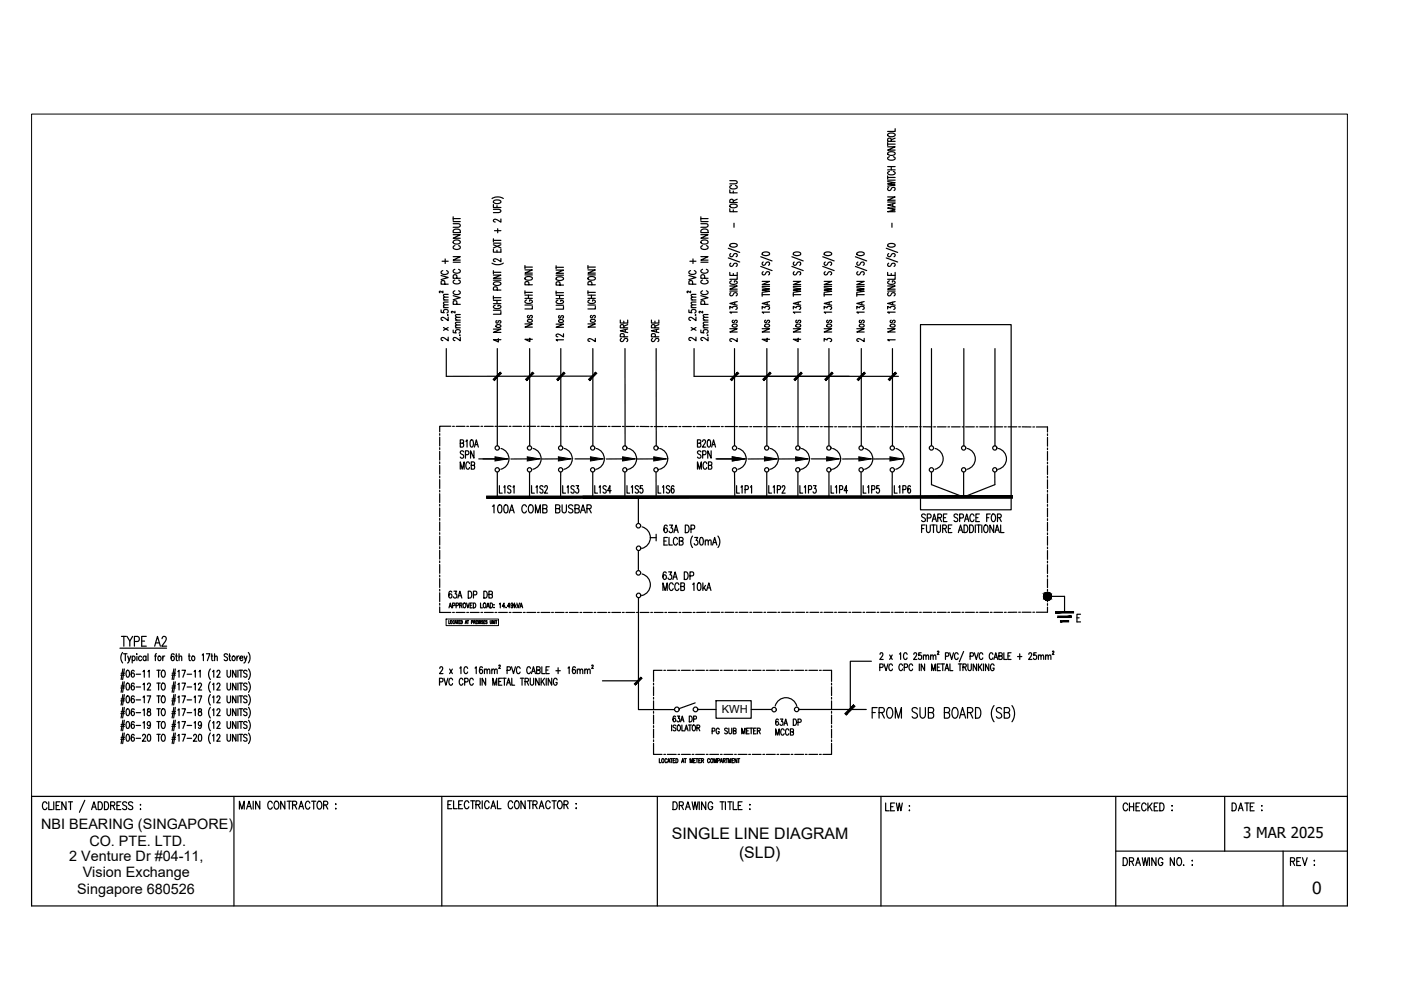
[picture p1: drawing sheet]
<svg xmlns="http://www.w3.org/2000/svg" width="297mm" height="210mm" viewBox="0 0 297 210" stroke-linecap="round" stroke-linejoin="round" font-family="sans-serif">
<defs><g id="words">
<g font-size="4.4">
<text x="96.3" y="100.5">MCB</text>
<text x="146.8" y="100.5">MCB</text>
</g>
<text font-size="3.7" x="278.2" y="189.6">0</text>
<g font-size="3.4">
<text x="142.4" y="178">SINGLE LINE DIAGRAM</text>
<text x="156.7" y="181.9">(SLD)</text>
</g>
<text font-size="3.2" x="263.6" y="177.8">3 MAR 2025</text>
<g font-size="3.1">
<text x="8.7" y="175.7">NBI BEARING (SINGAPORE)</text>
<text x="19" y="179.3">CO. PTE. LTD.</text>
<text x="14.7" y="182.5">2 Venture Dr #04-11,</text>
<text x="16.4" y="189.6">Singapore 680526</text>
<text x="17.5" y="186">Vision Exchange</text>
</g>
<text font-size="2.4" x="153" y="151.2">KWH</text>
</g></defs>
<!-- layer: E-SLD-FRAME -->
<g fill="none" stroke="#000" stroke-width=".25">
<path d="M93.2 91.9v.4M93.2 92.7v1.9M93.2 94.9v.4M93.2 95.7v1.9M93.2 97.9v.4M93.2 98.7v1.9M95.6 90.4h-2.4v1.2M96 90.4h.3M96.7 90.4h1.9M99 90.4h.3M99.7 90.4h1.9M102 90.4h.3"/>
<path d="M102.7 90.4h1.9M105 90.4h.3M105.7 90.4h1.9M108 90.4h.3M108.7 90.4h1.9M111 90.4h.3M111.7 90.4h1.9M114 90.4h.3M114.7 90.4h1.9M117 90.4h.3M117.7 90.4h1.9M120 90.4h.3"/>
<path d="M120.7 90.4h1.9M123 90.4h.3M123.7 90.4h1.9M126 90.4h.3M126.7 90.4h1.9M129 90.4h.3M129.7 90.4h1.9M132 90.4h.3M132.7 90.4h1.9M135 90.4h.3M135.7 90.4h1.9M138 90.4h.3"/>
<path d="M138.7 90.4h1.9M141 90.4h.3M141.7 90.4h1.9M144 90.4h.3M144.7 90.4h1.9M147 90.4h.3M147.7 90.4h1.9M150 90.4h.3M150.7 90.4h1.9M153 90.4h.3M153.7 90.4h1.9M156 90.4h.3"/>
<path d="M156.7 90.5h1.9M159 90.5h.3M159.7 90.5h1.9M162 90.5h.3M162.7 90.5h1.9M165 90.5h.3M165.7 90.5h1.9M168 90.5h.3M168.7 90.5h1.9M171 90.5h.3M171.7 90.5h1.9M174 90.5h.3"/>
<path d="M174.7 90.5h1.9M177 90.5h.3M177.7 90.5h1.9M180 90.5h.3M180.7 90.5h1.9M183 90.5h.3M183.7 90.5h1.9M186 90.5h.3M186.7 90.5h1.9M189 90.5h.3M189.7 90.5h1.9M192 90.5h.3"/>
<path d="M192.7 90.5h1.9M195 90.5h.3M195.7 90.5h1.9M198 90.5h.3M198.7 90.5h1.9M201 90.5h.3M201.7 90.5h1.9M204 90.5h.4M204.7 90.5h1.9M207 90.5h.3M207.7 90.5h1.9M210 90.5h.3"/>
<path d="M210.7 90.5h1.9M213 90.5h.3M213.7 90.5h1.9M216 90.5h.4M216.7 90.5h1.9M219 90.5h.3M219.7 90.5h2.4v1.1M222.1 92v.3M222.1 92.7v1.9M222.1 95v.3M222.1 95.7v1.9M222.1 98v.4"/>
<path d="M222.1 98.7v1.9M93.2 100.9v.4M93.2 101.7v1.9M93.2 103.9v.4M93.2 104.7v1.9M93.2 106.9v.4M93.2 107.7v1.9M93.2 109.9v.4M93.2 110.7v1.9M93.2 112.9v.4M93.2 113.7v1.9M93.2 115.9v.4"/>
<path d="M93.2 116.7v1.8M93.2 118.9v.4M93.2 119.7v1.9M222.1 101v.4M222.1 101.7v1.9M222.1 104v.3M222.1 104.7v1.9M222.1 107v.4M222.1 107.7v1.9M222.1 110v.4M222.1 110.7v1.9M222.1 113v.4"/>
<path d="M222.1 113.7v1.9M222.1 116v.3M222.1 116.7v1.9M222.1 119v.4M222.1 119.7v1.9M93.2 128.7v1.2h2.4M93.2 121.9v.4M93.2 122.7v1.9M93.2 124.9v.4M93.2 125.7v1.9M93.2 127.9v.4M96 129.9h.3"/>
<path d="M96.7 129.9h1.9M99 129.9h.3M99.7 129.9h1.9M102 129.9h.3M102.7 129.9h1.9M105 129.9h.3M105.7 129.9h1.9M108 129.9h.3M108.7 129.9h1.9M111 129.9h.3M111.7 129.9h1.9M114 129.9h.3"/>
<path d="M114.7 129.9h1.9M117 129.9h.3M117.7 129.9h1.9M120 129.9h.3M120.7 129.9h1.9M123 129.9h.3M123.7 129.9h1.9M126 129.9h.3M126.7 129.9h1.9M129 129.9h.3M129.7 129.9h1.9M132 129.9h.3"/>
<path d="M132.7 129.9h1.9M135 129.9h.3M135.7 129.9h1.9M138 129.9h.3M138.7 129.9h1.9M141 129.9h.3M141.7 129.9h1.9M144 129.9h.3M144.7 129.9h1.9M147 129.9h.3M149.6 129.8l-1.9 .1M150 129.8h.3"/>
<path d="M150.7 129.8h1.9M153 129.8h.3M153.7 129.8h1.9M156 129.8h.3M156.7 129.8h1.9M159 129.8h.3M159.7 129.8h1.9M162 129.8h.3M162.7 129.8h1.9M165 129.8h.3M165.7 129.8h1.9M168 129.8h.3"/>
<path d="M168.7 129.8h1.9M171 129.8h.3M171.7 129.8h1.9M174 129.8h.3M174.7 129.8h1.9M177 129.8h.3M177.7 129.8h1.9M180 129.8h.3M180.7 129.8h1.9M183 129.8h.3M183.7 129.8h1.9M186 129.8h.3"/>
<path d="M186.7 129.8h1.9M189 129.8h.3M189.7 129.8h1.9M192 129.8h.3M192.7 129.8h1.9M195 129.8h.3M195.7 129.8h1.9M198 129.8h.3M198.7 129.8h1.9M201 129.8h.3M201.7 129.8h1.9M204 129.8h.4"/>
<path d="M204.7 129.8h1.9M207 129.8h.3M207.7 129.8h1.9M210 129.8h.3M210.7 129.8h1.9M213 129.8h.3M215.6 129.8h-1.9M216 129.8h.4M216.7 129.8h1.9M219 129.8h.3M222.1 128.7v1.1h-2.4M222.1 122v.4"/>
<path d="M222.1 122.7v1.9M222.1 125v.4M222.1 125.7v1.9M222.1 128v.3M138.6 144.9v.3M138.6 145.6v1.9M138.6 147.9v.3M138.6 148.6v1.9M138.6 150.8v.4M138.6 151.6v1.9M138.6 153.9v.3M138.6 154.6v1.9"/>
<path d="M138.6 156.9v.3M138.6 157.6v2.3h1.8M140.4 142.1h-1.8v2.4M140.7 159.9h.4M140.7 142.1h.4M141.5 159.9h1.9M141.5 142.1h1.9M143.7 142.1h.4M143.7 159.9h.4M144.5 159.9h1.9M144.5 142.1h1.9M146.7 159.9h.4"/>
<path d="M146.7 142.1h.4M147.5 159.9h1.9M147.5 142.1h1.9M149.7 159.9h.4M149.7 142.1h.4M150.5 159.9h1.9M150.5 142.1h1.9M152.7 142.1h.4M152.7 159.9h.4M153.5 159.9h1.9M153.5 142.1h1.9M155.8 159.9h.3"/>
<path d="M155.8 142.1h.3M156.5 142.1h1.9M156.5 159.9h1.9M158.7 159.9h.4M158.7 142.1h.4M159.5 159.9h1.9M159.5 142.1h1.9M161.7 142.1h.4M161.7 159.9h.4M162.5 159.9h1.9M162.5 142.1h1.9M164.7 159.9h.4"/>
<path d="M164.7 142.1h.4M165.5 142.1h1.9M165.5 159.9h1.9M167.7 159.9h.4M167.7 142.1h.4M168.5 159.9h1.9M168.5 142.1h1.9M170.7 142.1h.4M170.7 159.9h.4M171.5 159.9h1.9M171.5 142.1h1.9M173.7 159.9h.4"/>
<path d="M173.7 142.1h.4M174.5 142.1h1.8v2.4M176.3 157.6v2.3h-1.8M176.3 144.9v.3M176.3 145.6v1.9M176.3 147.9v.3M176.3 148.6v1.9M176.3 150.8v.4M176.3 151.6v1.9M176.3 153.9v.3M176.3 154.6v1.9M176.3 156.9v.3"/>
</g>
<!-- layer: E-SLD-LEGENDF -->
<g fill="none" stroke="#000" stroke-width=".25">
<path d="M222.1 126.4h3.6v3.4"/>
<circle cx="222.1" cy="126.4" r=".84"/>
</g>
<g fill="#000" stroke="#000" stroke-width=".21">
<path d="M221.9 127.3h.4zM222 125.6h.2z"/>
<path d="M221.9 127.3h.3zM222 127.3h.2z"/>
<path d="M222 125.6h.3zM221.9 125.6h.4z"/>
<path d="M221.9 125.6l.4 .1zM221.8 125.7h.5z"/>
<path d="M221.8 125.7h.6zM221.7 125.7h.7z"/>
<path d="M221.8 127.2h.5zM221.8 127.2l.5 .1z"/>
<path d="M221.7 125.7h.8zM221.7 125.7h.8z"/>
<path d="M221.7 127.2h.7zM221.7 127.2h.6z"/>
<path d="M221.7 125.7l.9 .1zM221.6 125.8h1z"/>
<path d="M221.7 127.2h.8zM221.7 127.2h.7z"/>
<path d="M221.6 125.8h1zM221.6 125.8h1z"/>
<path d="M221.6 127.1h1zM221.6 127.1l.9 .1z"/>
<path d="M221.5 125.8l1.2 .1zM221.5 125.9h1.2z"/>
<path d="M221.5 127.1h1.1zM221.5 127.1h1.1z"/>
<path d="M221.5 125.9h1.2zM221.5 125.9h1.2z"/>
<path d="M221.5 127h1.2zM221.5 127l1.1 .1z"/>
<path d="M221.4 125.9l1.4 .1zM221.4 125.9l1.4 .1z"/>
<path d="M221.4 127h1.3zM221.4 127h1.3z"/>
<path d="M221.4 126l1.4 .1zM221.4 126l1.4 .1z"/>
<path d="M221.4 126.9h1.4zM221.4 126.9l1.3 .1z"/>
<path d="M221.3 126.1h1.5zM221.3 126.1h1.5z"/>
<path d="M221.3 126.8h1.5zM221.3 126.8l1.5 .1z"/>
<path d="M221.3 126.1l1.6 .1zM221.3 126.1l1.6 .1z"/>
<path d="M221.3 126.8h1.5zM221.3 126.8h1.5z"/>
<path d="M221.3 126.2l1.6 .1zM221.3 126.2l1.6 .1z"/>
<path d="M221.3 126.7h1.6zM221.3 126.7l1.5 .1z"/>
<path d="M221.3 126.3l1.6 .1zM221.3 126.3l1.6 .1z"/>
<path d="M221.3 126.6h1.6zM221.3 126.6l1.6 .1z"/>
<path d="M221.2 126.4h1.7zM221.2 126.4h1.7z"/>
<path d="M221.2 126.4l1.7 .1zM221.2 126.4l1.7 .1z"/>
<path d="M221.2 126.5h1.7zM221.2 126.5l1.7 .1z"/>
<path d="M223.8 129.7v.3l3.8-.3zM223.8 130l3.8-.3v.3z"/>
<path d="M224.3 130.6v.3l2.8-.3zM224.3 130.9l2.8-.3v.3z"/>
<path d="M224.8 131.6v.3l1.8-.3zM224.8 131.9l1.8-.3v.3z"/>
</g>
<!-- layer: SLD-TXT -->
<g fill="none" stroke="#000" stroke-width=".25">
<path d="M154.7 38.3h1.2l.4 .3-.2 .3-1.4 .1M155.1 39.3l-.4 .3a.9 .9 0 0 0 1.5 .3l.1-.3-.4-.3M188.2 38.5l1.6 .2-1.6 .3 1.6 .2-1.6 .3M188.2 38.2h1.6M188.2 37.6h1.6M188.2 30.2v.7M188.2 37.3v.7M188.2 36h1.6M188.2 35.3h1.6M188.2 30.6h1.6M188.2 31.1h1.6l-1.6 .7h1.6M188.3 32.4a.98 .98 0 0 1 1.5 .3 .97 .97 0 0 1-1.6-.2z"/>
<path d="M188.3 28.4a.98 .98 0 0 1 1.5 .3 1.16 1.16 0 0 1-1.6 0zM188.4 39.7a.36 .36 0 0 0-.1 .6 .36 .36 0 0 0 .6-.1l.1-.3a.38 .38 0 0 1 .6-.1 .38 .38 0 0 1 0 .6M188.6 36.4l-.4 .2a.91 .91 0 0 0 1.5 .3l.1-.3-.4-.2M188.6 33.2l-.4 .3a.91 .91 0 0 0 1.5 .3l.1-.3-.4-.3M189 30l-.1-.6h-.6l-.1 .6h1.6M189 35.3v.7M189.8 27.3v.6h-1.6M189.8 29.3l-.8 .3M93.5 58.4l1.5 .4-1.5 .5M93.7 55.4h1.3M93.9 57.4a.43 .43 0 0 0-.4 .5 .43 .43 0 0 0 .6 .3h.4a.43 .43 0 0 0 .5-.3 .43 .43 0 0 0-.3-.5M94.4 54.9v1"/>
<path d="M96.1 47.4l1.3 .1 .2 .2-.1 .3-.3 .2h-1.1M96.1 55.6h1.5M96.1 47h1.5M96.1 46.3h1.5M96.1 46v.7M96.1 54.4h1.5l-1.5 .8h1.5M96.1 49.8h1.5l-1.5 .7h1.5M96.1 51.1a.86 .86 0 0 1 1.5 .3 .86 .86 0 0 1-1.5-.2zM96.1 48.8a1.01 1.01 0 0 1 1.5 .1v.4h-1.5zM96.4 59.4a.42 .42 0 0 0-.3 .5 .42 .42 0 0 0 .6 .3h.3a.42 .42 0 0 0 .6-.3 .42 .42 0 0 0-.4-.5M96.4 57.1a.43 .43 0 0 0-.3 .5 .43 .43 0 0 0 .6 .3h.3a.43 .43 0 0 0 .6-.3 .43 .43 0 0 0-.4-.5M96.4 52.1a.42 .42 0 0 0-.3 .5 .42 .42 0 0 0 .6 .3h.3a.42 .42 0 0 0 .6-.3 .42 .42 0 0 0-.4-.5"/>
<path d="M96.9 59l-.1-.7h-.7v.7h1.5M104.3 55.8a2.26 2.26 0 0 0 2.4 0M104.3 42.1a2.26 2.26 0 0 1 2.4 0M104.6 44.4h1.1l.5 .3-.1 .2-.4 .2h-1.1M104.6 50.6v.7M104.6 57.4v.7M104.6 59.4h1.6M104.6 57.7h1.6M104.6 51.9l1.6 .7M104.6 51.6h1.6M104.6 51h1.6M104.6 58.3h1.6l-1.6 .7h1.6"/>
<path d="M104.6 52.8v.7h1.6v-.7M104.6 43.4v.6h1.6M104.7 59.9a1.23 1.23 0 0 1 1.5 .1 .88 .88 0 0 1-.8 .5 .88 .88 0 0 1-.8-.5zM104.7 42.6a1.23 1.23 0 0 1 1.5 .1 .88 .88 0 0 1-.8 .5 .88 .88 0 0 1-.8-.5zM104.8 48.9h1.4M105.4 43.6v.4M105.4 53.1v.4M105.5 48.5v.9M106.2 54.8v.7l-1-.6a.32 .32 0 0 0-.5 .1 .32 .32 0 0 0 .2 .4h.1M106.2 46.4v.7l-1-.6a.32 .32 0 0 0-.5 .1 .32 .32 0 0 0 .2 .5h.1M106.2 51.9l-1.6 .7M111.3 56.3v.7"/>
<path d="M111.3 58.3h1.6M111.3 56.6h1.6M111.3 57.2h1.6l-1.6 .7h1.6M111.4 58.8a.96 .96 0 0 1 1.5 .3 1.14 1.14 0 0 1-1.6 0zM117.9 56.3v.7M117.9 58.3h1.6M117.9 56.7h1.6M117.9 57.3h1.6l-1.6 .6h1.6M118 58.9a1.21 1.21 0 0 1 1.5 .1 .86 .86 0 0 1-.8 .5 .86 .86 0 0 1-.8-.5zM124.7 58.3h1.5M124.7 56.6h1.5M124.7 56.3v.7"/>
<path d="M124.7 57.2h1.5l-1.5 .7h1.5M124.7 58.8a.96 .96 0 0 1 1.5 .3 1.14 1.14 0 0 1-1.5 0zM146.1 58.4l1.5 .4-1.5 .5M146.3 55.4h1.3M146.4 57.4a.42 .42 0 0 0-.3 .5 .42 .42 0 0 0 .5 .3h.4a.42 .42 0 0 0 .6-.3 .42 .42 0 0 0-.4-.5M146.9 54.9v1M148.6 54.4h1.5l-1.5 .8h1.5M148.6 49.8h1.5l-1.5 .7h1.5M148.6 47.4l1.3 .1 .2 .2v.3l-.4 .2h-1.1M148.6 55.6h1.5M148.6 47h1.5M148.6 46.3h1.5"/>
<path d="M148.6 46v.7M148.7 48.8a.96 .96 0 0 1 1.4 .1v.4h-1.5zM148.7 51.1a.86 .86 0 0 1 1.4 .3 .88 .88 0 0 1-1.5-.2zM149 59.4l-.4 .2a.79 .79 0 0 0 .8 .6 .79 .79 0 0 0 .7-.6l-.3-.2M149 57.1a.43 .43 0 0 0-.4 .5 .43 .43 0 0 0 .6 .3h.3a.43 .43 0 0 0 .6-.3 .43 .43 0 0 0-.3-.5M149 52.1l-.4 .2a.79 .79 0 0 0 .8 .6 .79 .79 0 0 0 .7-.6l-.3-.2M149.4 59l-.1-.7h-.6l-.1 .7h1.5M154.4 54.7l2.4 .9M154.4 52.6l2.4 .9M154.7 57.8v.6h1.6v-.6M154.7 44.3v.6h1.6M154.7 40.3v.6h1.6"/>
<path d="M154.8 51.8a1.21 1.21 0 0 1 1.5 .1 .86 .86 0 0 1-.8 .5 .86 .86 0 0 1-.8-.5zM154.8 43.5a1.21 1.21 0 0 1 1.5 .1 .86 .86 0 0 1-.8 .5 .86 .86 0 0 1-.8-.5zM154.9 55.8l-.2 .2 .2 .5 .4-.1 .3-.4a.38 .38 0 0 1 .6-.1 .38 .38 0 0 1-.1 .6M154.9 53.8a.37 .37 0 0 0-.1 .6 .37 .37 0 0 0 .6-.2l.2-.3a.38 .38 0 0 1 .6-.1 .38 .38 0 0 1-.1 .6M155.1 59.6l-.4 .2a.86 .86 0 0 0 .8 .5 .86 .86 0 0 0 .8-.5l-.4-.2h-.2v.2M155.5 42.9l-.1-.6h-.6l-.1 .6h1.6M155.5 40.5v.4M155.5 44.5v.4M155.5 58v.4M155.6 47.3v.9M156.3 58.6v.6h-1.6M156.3 42.2l-.8 .4"/>
<path d="M161.3 56.5l2.4 .9M161.3 54.4l2.4 .9M161.6 59.7h1.6l-1.6 .6h1.6M161.7 53.6a1.21 1.21 0 0 1 1.5 .1 .92 .92 0 0 1-1.5 .3zM161.8 57.6a.37 .37 0 0 0-.1 .6 .37 .37 0 0 0 .6-.1l.3-.4 .3-.1 .3 .3-.3 .4M161.8 55.6a.37 .37 0 0 0-.1 .6 .37 .37 0 0 0 .6-.2l.2-.3 .4-.1 .3 .2-.3 .5M167.9 56.5l2.4 .9M167.9 54.4l2.4 .9M168.2 59.7h1.6l-1.6 .6h1.6M168.3 53.6a1.21 1.21 0 0 1 1.5 .1 .92 .92 0 0 1-1.5 .3zM168.4 57.6a.37 .37 0 0 0-.1 .6 .37 .37 0 0 0 .6-.1l.3-.4 .4-.1 .2 .3-.2 .4M168.4 55.6a.37 .37 0 0 0-.1 .6 .37 .37 0 0 0 .6-.2l.2-.3 .5-.1 .2 .2-.2 .5"/>
<path d="M174.4 56.5l2.5 .9M174.4 54.4l2.5 .9M174.7 59.7h1.6l-1.6 .6h1.6M174.8 53.6a1.23 1.23 0 0 1 1.5 .1 .94 .94 0 0 1-1.5 .3zM175 57.6a.36 .36 0 0 0-.2 .6 .36 .36 0 0 0 .6-.1l.3-.4 .4-.1a.36 .36 0 0 1 .2 .3 .36 .36 0 0 1-.2 .4M175 55.6a.36 .36 0 0 0-.2 .5 .36 .36 0 0 0 .6-.1l.2-.3 .5-.1a.37 .37 0 0 1 .2 .3 .37 .37 0 0 1-.2 .4M181.4 56.5l2.4 .9M181.4 54.4l2.4 .9M181.7 59.7h1.5l-1.5 .6h1.5M181.7 53.6a1.19 1.19 0 0 1 1.5 .1 .91 .91 0 0 1-1.5 .3zM181.9 57.6a.36 .36 0 0 0-.2 .6 .36 .36 0 0 0 .6-.1l.3-.4 .4-.1 .2 .3-.2 .4M181.9 55.6a.36 .36 0 0 0-.2 .5 .36 .36 0 0 0 .6-.1l.3-.3 .4-.1 .2 .2-.2 .5"/>
<path d="M187.9 54.7l2.4 .9M187.9 52.6l2.4 .9M188.2 42.8h1.6M188.2 57.8v.6h1.6v-.6M188.2 41.8h1.6l-1.6 .7h1.6M188.3 51.8a.98 .98 0 0 1 1.5 .3 .97 .97 0 0 1-1.6-.2zM188.4 55.8a.36 .36 0 0 0-.1 .6 .36 .36 0 0 0 .6-.1l.1-.3a.38 .38 0 0 1 .6-.1 .38 .38 0 0 1 0 .6M188.4 53.8a.36 .36 0 0 0-.1 .5 .36 .36 0 0 0 .6-.1l.1-.3a.38 .38 0 0 1 .6-.1 .38 .38 0 0 1 0 .6M188.6 59.6l-.4 .2a.88 .88 0 0 0 .8 .5 .88 .88 0 0 0 .8-.5l-.4-.2h-.2v.2M189 58v.4M189.1 47.3v.9M189.3 43.2v.5"/>
<path d="M189.8 58.6v.6h-1.6M189.8 44.1h-1.6l1.6 .4-1.6 .4h1.6M189.8 43.1l-1.6 .4 1.6 .4M93.5 65.7v.5l.7 .1a.44 .44 0 0 1 .3-.7 .44 .44 0 0 1 .4 .7l-.2 .1M93.9 61.7v.4l-.5-.3a.17 .17 0 0 0-.2 0 .17 .17 0 0 0 .1 .3M94 69.4l1 .6M94 65.2h1M94 63.6h1M94.3 60.3l-.1-.8-.6 .1-.1 .7h1.5M95 66.7v.2zM95 69.4l-1 .6M95 71.5v.8l-.9-.7a.35 .35 0 0 0-.5 .1 .35 .35 0 0 0 .2 .5h.1"/>
<path d="M95 67.2v.8l-1.2-.7-.2 .1-.1 .3 .4 .2M95 64.6l-.9 .1-.1 .3 .3 .2M95 64l-.9 .1-.1 .3 .3 .2M95 63l-.9 .1-.1 .2 .3 .3M95 62.4l-.9 .1-.1 .2 .3 .3M96.1 70v.5l.6 .1a.44 .44 0 0 1 .4-.7 .44 .44 0 0 1 .3 .7h-.1M96.1 62.7l1.5 .4-1.5 .5M96.4 61.7a.42 .42 0 0 0-.3 .5 .42 .42 0 0 0 .6 .3h.3a.42 .42 0 0 0 .6-.3 .42 .42 0 0 0-.4-.5M96.5 66v.4l-.5-.4-.3 .1v.2h.2M96.6 69.5h1M96.6 67.9h1M96.9 64.5l-.1-.6h-.7v.6h1.5"/>
<path d="M97.4 71.1h.2zM97.6 68.9l-.9 .1-.1 .2 .3 .3M97.6 68.3l-.9 .1-.1 .2 .3 .3M97.6 67.3h-.9l-.1 .3 .3 .3M97.6 66.7h-.9l-.1 .3 .3 .3M97.6 71.5v.8l-.9-.7a.35 .35 0 0 0-.6 .1 .35 .35 0 0 0 .3 .5M104.6 65.8h1.6M104.6 64.4h1.6M104.6 63.7h1.6M104.6 63.1h1.6M104.6 62.8v.7M104.6 69.8h1.6l-1.6 .7h1.6"/>
<path d="M105 64.7a.39 .39 0 0 0-.4 .5 .39 .39 0 0 0 .6 .2h.8l.2-.3-.2-.3-.4-.1v.3M105.2 69a.5 .5 0 0 1 .6-.2 .5 .5 0 0 1 .3 .5 .5 .5 0 0 1-.6 .2 .5 .5 0 0 1-.3-.5zM105.4 68l-.3 .2 .1 .3h.3l.2-.5h.3l.2 .2-.2 .3M105.4 63.7v.7M105.4 61.5v-.6h-.7l-.1 .6h1.6M105.7 71.8v.7l-1.1-.5h1.6M106.2 66v.6h-1.6M111.3 64.7h1.6M111.3 63.3h1.6M111.3 62.6h1.6M111.3 62h1.6M111.3 61.7v.6"/>
<path d="M111.3 68.7h1.6l-1.6 .7h1.6M111.7 63.6l-.4 .3a.9 .9 0 0 0 1.5 .2l.1-.2-.2-.2-.4-.1v.3M111.9 67.9a.49 .49 0 0 1 .6-.3 .49 .49 0 0 1 .3 .6 .5 .5 0 0 1-.6 .2 .5 .5 0 0 1-.3-.5zM112 66.9l-.2 .2 .1 .3h.3l.1-.4a.29 .29 0 0 1 .5-.1 .29 .29 0 0 1-.1 .5M112 62.6v.7M112.1 60.4l-.1-.7-.6 .1-.1 .6h1.6M112.3 71.7v.7l-1-.5h1.6M112.9 64.9v.6h-1.6M117.9 62.6h1.6M117.9 64.7h1.6M117.9 63.3h1.6M117.9 62.1h1.6"/>
<path d="M117.9 61.7v.7M117.9 68.7h1.6l-1.6 .7h1.6M118.3 63.7l-.4 .2a.9 .9 0 0 0 1.5 .3l.1-.3-.3-.2h-.3v.2M118.5 67.9a.5 .5 0 0 1 .6-.2 .5 .5 0 0 1 .3 .5 .49 .49 0 0 1-.6 .2 .49 .49 0 0 1-.3-.5zM118.6 66.9l-.2 .2 .2 .4 .4-.5h.4l.1 .3-.3 .2M118.6 62.6v.7M118.7 60.4l-.1-.5h-.6l-.1 .5h1.6M119.5 70.8v.7l-1-.6a.32 .32 0 0 0-.5 0 .32 .32 0 0 0 .2 .5h.1M119.5 72h-1.6l.3 .3M119.5 65v.5h-1.6M124.7 64.7h1.5M124.7 63.3h1.5"/>
<path d="M124.7 62.6h1.5M124.7 62h1.5M124.7 61.7v.6M124.7 68.7h1.5l-1.5 .7h1.5M125 63.6l-.3 .3a.91 .91 0 0 0 1.5 .2v-.2l-.2-.2-.4-.1v.3M125.3 67.9a.49 .49 0 0 1 .5-.3 .49 .49 0 0 1 .4 .6 .5 .5 0 0 1-.6 .2 .5 .5 0 0 1-.3-.5zM125.4 66.9l-.2 .2 .1 .3h.2l.2-.4a.29 .29 0 0 1 .5-.1 .29 .29 0 0 1-.2 .5M125.4 62.6v.7M125.5 60.4l-.2-.7-.6 .1v.6h1.5M126.2 64.9v.6h-1.5M126.2 71.7v.7l-.9-.5a.32 .32 0 0 0-.6 0 .32 .32 0 0 0 .3 .5M131.5 67.9v.6h1.6v-.6"/>
<path d="M131.7 71.7a.36 .36 0 0 0-.1 .6 .36 .36 0 0 0 .6-.1l.3-.4 .4-.1 .2 .3-.2 .4M132.3 69.5l-.1-.6h-.6l-.1 .6h1.6M132.3 68.1v.4M132.3 71.4v-.6h-.7l-.1 .6h1.6M132.6 69.9v.5M133.1 69.8l-1.6 .3 1.6 .4M133.1 68.8l-.8 .4M138.1 67.9v.6h1.6v-.6M138.4 71.7a.36 .36 0 0 0-.2 .6 .36 .36 0 0 0 .6-.1l.3-.4 .4-.1 .2 .3-.2 .4M138.9 69.5l-.1-.6h-.6l-.1 .6h1.6M138.9 68.1v.4M138.9 71.4v-.6h-.7l-.1 .6h1.6"/>
<path d="M139.2 69.9v.5M139.7 69.8l-1.6 .3 1.6 .4M139.7 68.8l-.8 .4M146.1 65.7v.5l.6 .1a.44 .44 0 0 1 .4-.7 .44 .44 0 0 1 .3 .7l-.1 .1M146.4 61.7v.4l-.4-.3h-.3v.2l.1 .1M146.5 65.2h1.1M146.5 63.6h1.1M146.5 69.4l1.1 .6M146.8 60.3v-.7l-.6-.1-.1 .8h1.5M147.4 66.8h.2zM147.6 71.5v.8l-1-.7a.34 .34 0 0 0-.5 .1 .34 .34 0 0 0 .2 .5h.1M147.6 67.2v.8l-1-.7a.35 .35 0 0 0-.5 .1 .35 .35 0 0 0 .2 .5h.1"/>
<path d="M147.6 64.6l-1 .1-.1 .3 .3 .2M147.6 64l-1 .1-.1 .3 .3 .2M147.6 63l-1 .1-.1 .2 .3 .3M147.6 62.4l-1 .1-.1 .2 .3 .3M147.6 69.4l-1.1 .6M148.6 70v.5l.7 .1a.44 .44 0 0 1 .3-.7 .44 .44 0 0 1 .4 .7h-.2M148.6 62.7l1.5 .4-1.5 .5M149 61.7a.42 .42 0 0 0-.4 .5 .42 .42 0 0 0 .6 .3h.3a.42 .42 0 0 0 .6-.3 .42 .42 0 0 0-.3-.5M149 66v.4l-.5-.4a.18 .18 0 0 0-.3 .1 .18 .18 0 0 0 .2 .2M149.1 69.5h1M149.1 67.9h1M149.4 64.5l-.1-.6-.6-.1-.1 .7h1.5"/>
<path d="M150 71.1h.1zM150.1 71.5v.8l-.9-.7a.35 .35 0 0 0-.6 .1 .35 .35 0 0 0 .4 .5M150.1 68.9l-.9 .1-.1 .2 .3 .3M150.1 68.3l-.9 .1-.1 .2 .3 .3M150.1 67.3h-.9l-.1 .3 .3 .3M150.1 66.7h-.9l-.1 .3 .3 .3M154.7 65.5v-.5l.6 .3a.47 .47 0 0 1 .6-.4 .47 .47 0 0 1 .3 .6l-.2 .1M154.7 61.7h1.6M154.7 69.7h1.6l-1.6 .7h1.6M154.7 60.6h1.6l-1.6 .7h1.6M154.9 62.1a.36 .36 0 0 0-.1 .5 .36 .36 0 0 0 .6-.1l.2-.3a.38 .38 0 0 1 .6-.1 .38 .38 0 0 1-.1 .6M155.3 68.9a.5 .5 0 0 1 .6-.2 .5 .5 0 0 1 .3 .5 .49 .49 0 0 1-.6 .2 .49 .49 0 0 1-.3-.5z"/>
<path d="M155.5 67.9l-.3 .2 .3 .3 .4-.5h.3l.1 .3-.2 .2M155.8 64.1v.5M156.3 71.7v.7l-1-.5a.32 .32 0 0 0-.5 0 .32 .32 0 0 0 .2 .5h.1M156.3 66.2h-1.6l.3 .2M156.3 63.9l-1.6 .4 1.6 .4M161.6 65.5v-.5l.6 .3a.47 .47 0 0 1 .6-.4 .47 .47 0 0 1 .3 .6l-.2 .1M161.6 61l1.6 .3-1.6 .2 1.6 .3-1.6 .2M161.6 62.5h1.6M161.6 62.1v.7M161.6 60.7h1.6M161.6 69.7h1.6l-1.6 .7h1.6M162.2 68.9a.49 .49 0 0 1 .6-.2 .49 .49 0 0 1 .3 .5 .49 .49 0 0 1-.6 .2 .49 .49 0 0 1-.3-.5z"/>
<path d="M162.3 67.9l-.2 .2 .1 .3h.3l.2-.5h.2l.3 .2-.3 .3M162.7 64.1v.5M162.7 71.7v.7l-1.1-.5h1.6M163.2 66.2h-1.6l.3 .2M163.2 63.9l-1.6 .4 1.6 .4M168.2 65.5v-.5l.6 .3a.47 .47 0 0 1 .6-.4 .47 .47 0 0 1 .3 .6l-.2 .1M168.2 61l1.6 .3-1.6 .2 1.6 .3-1.6 .2M168.2 62.5h1.6M168.2 60.7h1.6M168.2 62.1v.7M168.2 69.7h1.6l-1.6 .7h1.6M168.8 68.9a.49 .49 0 0 1 .6-.2 .49 .49 0 0 1 .3 .5 .49 .49 0 0 1-.6 .2 .49 .49 0 0 1-.3-.5z"/>
<path d="M168.9 67.9l-.2 .2 .1 .3h.3l.1-.4a.29 .29 0 0 1 .5 0 .29 .29 0 0 1-.1 .4M169.2 64.1v.5M169.2 71.7v.7l-1-.5h1.6M169.8 66.2h-1.6l.3 .2M169.8 63.9l-1.6 .4 1.6 .4M174.7 72.3v-.5l.7 .3a.46 .46 0 0 1 .5-.3 .46 .46 0 0 1 .3 .5l-.2 .1M174.7 65.5v-.5l.7 .3a.46 .46 0 0 1 .5-.4 .46 .46 0 0 1 .3 .6l-.2 .1M174.7 61l1.6 .3-1.6 .2 1.6 .3-1.6 .2M174.7 62.5h1.6M174.7 60.7h1.6M174.7 62.1v.7M174.7 69.7h1.6l-1.6 .7h1.6"/>
<path d="M175.4 68.9a.48 .48 0 0 1 .5-.2 .48 .48 0 0 1 .3 .5 .48 .48 0 0 1-.5 .2 .48 .48 0 0 1-.3-.5zM175.5 67.9l-.2 .2 .1 .3h.2l.3-.5h.2l.2 .2-.2 .3M175.8 64.1v.5M176.3 63.9l-1.6 .4 1.6 .4M176.3 66.2h-1.6l.3 .2M181.7 65.5v-.5l.6 .3a.47 .47 0 0 1 .5-.4 .47 .47 0 0 1 .4 .6l-.3 .1M181.7 61l1.5 .3-1.5 .2 1.5 .3-1.5 .2M181.7 62.5h1.5M181.7 60.7h1.5M181.7 62.1v.7M181.7 69.7h1.5l-1.5 .7h1.5M182.3 68.9a.49 .49 0 0 1 .5-.2 .49 .49 0 0 1 .4 .5 .49 .49 0 0 1-.6 .2 .49 .49 0 0 1-.3-.5z"/>
<path d="M182.4 67.9l-.2 .2 .1 .3h.3l.2-.5h.2l.2 .2-.2 .3M182.7 64.1v.5M183.2 63.9l-1.5 .4 1.5 .4M183.2 71.7v.7l-.9-.5a.32 .32 0 0 0-.6 0 .32 .32 0 0 0 .3 .5M183.2 66.2h-1.5l.3 .2M188.2 65.5v-.5l.6 .3a.46 .46 0 0 1 .6-.4 .46 .46 0 0 1 .3 .6l-.2 .1M188.2 61.7h1.6M188.2 69.7h1.6l-1.6 .7h1.6M188.2 60.6h1.6l-1.6 .7h1.6M188.4 62.1a.36 .36 0 0 0-.1 .5 .36 .36 0 0 0 .6-.1l.1-.3a.38 .38 0 0 1 .6-.1 .38 .38 0 0 1 0 .6M188.8 68.9a.48 .48 0 0 1 .6-.2 .48 .48 0 0 1 .3 .5 .48 .48 0 0 1-.6 .2 .48 .48 0 0 1-.3-.5zM189 67.9l-.3 .2 .1 .3h.3l.2-.5h.3l.2 .2-.2 .3"/>
<path d="M189.3 64.1v.5M189.8 63.9l-1.6 .4 1.6 .4M189.8 72h-1.6l.3 .3M189.8 66.2h-1.6l.3 .2M97.6 94l.7-.2-.1-.5h-.6v1.5l.7-.1v-.6l-.2-.1M98.8 93.5l.2-.2v1.5M99.8 93.3h.4l.2 .6-.1 .6-.2 .3-.4-.3zM100.6 94.8l.4-1.5 .4 1.5M100.7 94.3h.5M147.9 94l.6-.1v-.6h-.6v1.5l.7-.1v-.6l-.3-.1M149 93.6v-.2a.34 .34 0 0 1 .5-.1 .34 .34 0 0 1 0 .5l-.6 1h.7M150.1 93.3h.3a1.08 1.08 0 0 1 0 1.5l-.4-.3z"/>
<path d="M150.9 94.8l.4-1.5 .4 1.5M151 94.3h.5M104.4 107.4l.3-.4v1.7M105.7 107.1l.3-.1a1.14 1.14 0 0 1 0 1.7h-.1a1.23 1.23 0 0 1-.2-1.6zM105.9 103v1.6h.6M106.8 103.3l.2-.3v1.6M107 107.1l.3-.1a1.14 1.14 0 0 1 0 1.7h-.1a1.3 1.3 0 0 1-.2-1.6zM108 108.7l.5-1.7 .5 1.7M108.2 108.2h.6M108.3 103.2a.36 .36 0 0 0-.6-.1v.4a.68 .68 0 0 1 .5 1l-.3 .1-.3-.3M108.8 103.3l.2-.3v1.6M111.6 107.4a.5 .5 0 0 0-.6-.4 .5 .5 0 0 0-.4 .7v.4a.5 .5 0 0 0 .4 .6 .5 .5 0 0 0 .6-.4"/>
<path d="M112.3 107.1l.1-.1a.93 .93 0 0 1 .7 .7 .93 .93 0 0 1-.3 1h-.1a.93 .93 0 0 1-.7-.6 .93 .93 0 0 1 .3-1zM112.7 103v1.6h.6M113.5 108.7v-1.7l.5 1.7 .6-1.7v1.7M113.6 103.3l.3-.3v1.6M115.1 107.8h.8l.1-.3-.1-.4-.8-.1v1.7h.6l.2-.1 .1-.4-.3-.4M115.1 103.2a.36 .36 0 0 0-.5-.1 .36 .36 0 0 0 0 .5l.3 .2a.38 .38 0 0 1 .2 .6 .38 .38 0 0 1-.6-.1M115.5 103.3v-.2a.34 .34 0 0 1 .5 0 .34 .34 0 0 1 0 .5l-.6 1h.7M117.8 107.8h.8l.1-.3-.1-.4-.8-.1v1.7h.6l.2-.1 .1-.4-.3-.4M119.2 107v1.3a.46 .46 0 0 0 .4 .5 .46 .46 0 0 0 .5-.5v-1.3M119.3 103v1.6h.6M120.2 103.3l.3-.3v1.6M121.5 107.3a.45 .45 0 0 0-.6-.3 .45 .45 0 0 0-.3 .6l.7 .4a.47 .47 0 0 1-.1 .7 .47 .47 0 0 1-.7-.2"/>
<path d="M121.7 103.2a.36 .36 0 0 0-.5-.1 .36 .36 0 0 0 0 .5l.3 .2a.38 .38 0 0 1 .2 .6 .38 .38 0 0 1-.6-.1M121.9 107.8h.8l.1-.3-.1-.4-.8-.1v1.7h.6l.3-.1v-.4l-.3-.4M122.1 103h.6l-.3 .6a.46 .46 0 0 1 .3 .5 .46 .46 0 0 1-.6 .4l-.1-.2M123.1 108.7l.5-1.7 .5 1.7M123.3 108.2h.6M124.4 107.8h.8l.2-.3-.2-.4-.8-.1v1.7M124.9 107.8l.5 .9M126.1 103v1.6h.6M127 103.3l.3-.3v1.6M128.5 103.2a.36 .36 0 0 0-.5-.1 .36 .36 0 0 0 0 .5l.3 .2a.38 .38 0 0 1 .2 .6 .38 .38 0 0 1-.6-.1M129.6 104h-.8l.5-1v1.6M132.9 103v1.6h.6"/>
<path d="M133.8 103.3l.3-.3v1.6M135.4 103.2a.36 .36 0 0 0-.6-.2 .36 .36 0 0 0 .1 .6l.3 .2a.39 .39 0 0 1 .1 .6 .39 .39 0 0 1-.6-.1M136.2 103h-.5v.6a.31 .31 0 0 1 .6 .1v.6a.31 .31 0 0 1-.4 .3 .31 .31 0 0 1-.2-.3M139.5 103v1.6h.6M140.4 103.3l.3-.3v1.6M140.8 114.7h.4M141.5 111.6l-.4-.3a1 1 0 0 0 .1 1.6 .48 .48 0 0 0 .3-.5 .48 .48 0 0 0-.6-.4l-.1 .4M141.5 114h-.7v1.6h.7M141.8 114v1.6h.7M142 111.3h.6l-.4 .6a.46 .46 0 0 1 .5 .7 .46 .46 0 0 1-.9 0M142 103.2a.36 .36 0 0 0-.6-.2 .36 .36 0 0 0 .1 .6l.3 .2a.39 .39 0 0 1 .1 .6 .39 .39 0 0 1-.6-.1M142.9 112.9l.4-1.6 .5 1.6"/>
<path d="M142.9 103.2l-.3-.2a1.06 1.06 0 0 0 0 1.6 .47 .47 0 0 0 .3-.6 .47 .47 0 0 0-.4-.4l-.2 .4M143.1 112.4h.5M143.6 114.3a.44 .44 0 0 0-.5-.3 .44 .44 0 0 0-.3 .6v.3a.44 .44 0 0 0 .3 .7 .44 .44 0 0 0 .5-.4M144 114.7h.7v-.7h-.7v1.6l.8-.2v-.4l-.2-.3M145.3 111.3a.86 .86 0 0 1 .8 .6 .86 .86 0 0 1-.2 1h-.6zM146.5 112.2l.7-.1v-.7l-.7-.1v1.6M146.8 113.7a2.02 2.02 0 0 0 0 2.4M147.3 114h.6l-.3 .6a.46 .46 0 0 1 .4 .7 .46 .46 0 0 1-.8-.1M148.5 114h.3l.3 .3v.9l-.3 .4-.3-.1-.1-.3-.1-.5zM149.5 114.8l.3-.3 .3 .1 .1 1M149.5 114.5v1.1M150.2 114.8l.2-.3 .3 .1 .1 1"/>
<path d="M151.1 115.6l.4-1.6 .5 1.6M151.2 115h.6M152.2 113.7a2.02 2.02 0 0 1 0 2.4M156.2 103v1.6h.6M157.1 103.3l.2-.3v1.6M158 103.8l.6-.1v-.6l-.6-.1v1.6M159.1 103.3l.2-.3v1.6M163 103v1.6h.6M163.9 103.3l.3-.3v1.6M164.8 103.8l.6-.1v-.6l-.6-.1v1.6M165.8 103.3l.1-.2a.34 .34 0 0 1 .5 0 .34 .34 0 0 1 0 .5l-.6 1h.7M169.6 103v1.6h.6"/>
<path d="M170.5 103.3l.3-.3v1.6M171.4 103.8l.6-.1v-.6l-.6-.1v1.6M172.5 103h.5l-.3 .6a.46 .46 0 0 1 .4 .6 .46 .46 0 0 1-.6 .3l-.1-.2M176.2 103v1.6h.6M177.1 103.3l.3-.3v1.6M178 103.8l.6-.1v-.6l-.6-.1v1.6M179.7 104h-.7l.5-1v1.6M183 103v1.6h.6M183.9 103.3l.3-.3v1.6M184.8 103.8l.6-.1v-.6l-.6-.1v1.6M186.4 103h-.5v.6a.31 .31 0 0 1 .5 .1v.6a.32 .32 0 0 1-.3 .3 .32 .32 0 0 1-.3-.3M189.6 103v1.6h.6"/>
<path d="M190.5 103.3l.3-.3v1.6M191.4 103.8l.6-.1v-.6l-.6-.1v1.6M193 103.2l-.3-.2a1.08 1.08 0 0 0 .1 1.6 .54 .54 0 0 0 .3-.6 .54 .54 0 0 0-.4-.4l-.2 .4M195.4 112.1h.5M196.1 111.3h-.7v1.6M196.2 109.2a.4 .4 0 0 0-.6-.2 .4 .4 0 0 0 0 .7l.4 .1a.43 .43 0 0 1 .1 .7 .43 .43 0 0 1-.7-.1M196.4 111.3l.1 1.4 .3 .2 .4-.2v-1.4M196.6 109.8h.7l.1-.3-.1-.4-.7-.1v1.6M197.5 111.3h.8M197.6 110.6l.5-1.6 .5 1.6M197.8 110.1h.6M197.9 111.3v1.6"/>
<path d="M198.6 111.3l.1 1.4 .3 .2 .4-.2v-1.4M198.8 109.8l.7-.1v-.6l-.7-.1v1.6M199.2 109.8l.4 .8M199.9 112.1l.6-.1 .1-.5-.7-.2v1.6M200 109.8h.5M200.3 112.1l.4 .8M200.8 109h-.8v1.6h.8M201.1 112.1h.4M201.8 111.3h-.7v1.6h.7M203.1 109.2a.4 .4 0 0 0-.6-.2 .4 .4 0 0 0-.2 .5l.5 .3a.42 .42 0 0 1 .2 .7 .42 .42 0 0 1-.7-.1M203.2 112.9l.5-1.6 .4 1.6M203.4 112.4h.5"/>
<path d="M203.5 109.8h.7v-.7l-.7-.1v1.6M204.4 111.3a.86 .86 0 0 1 .8 .6 .86 .86 0 0 1-.2 .9l-.6 .1zM204.5 110.6l.5-1.6 .4 1.6M204.7 110.1h.5M205.6 111.3a.86 .86 0 0 1 .8 .6 .86 .86 0 0 1-.2 .9l-.6 .1zM206.5 109.4a.45 .45 0 0 0-.5-.4 .45 .45 0 0 0-.4 .6v.4a.45 .45 0 0 0 .3 .6 .45 .45 0 0 0 .6-.4M206.8 111.3v1.6M206.9 109.8h.5M207.1 111.3h.8M207.5 111.3v1.6M207.7 109h-.8v1.6h.8M208.2 111.3v1.6"/>
<path d="M208.8 111.4l.1-.1a.88 .88 0 0 1 .4 1.5l-.2 .1a.89 .89 0 0 1-.3-1.5zM209.2 109.8h.4M209.9 109h-.7v1.6M210.4 109.1l.1-.1a.84 .84 0 0 1 .6 .8 .84 .84 0 0 1-.6 .8 1.12 1.12 0 0 1-.1-1.5zM210.7 111.3v1.6l-.8-1.6v1.6M211 112.9l.4-1.6 .5 1.6M211.1 112.4h.6M211.5 109.8l.7-.1 .1-.3-.1-.3-.7-.1v1.6M211.9 109.8l.4 .8M212.2 111.3v1.6h.7M25.4 137.4h9.9M25.7 134.9h1.1"/>
<path d="M26 138.3a1.79 1.79 0 0 0 0 2.3M26.2 138.6h.7M26.3 134.9v2.1M26.6 138.6v1.5M26.9 134.9l.6 1v1.1M27.1 139.1l.3 1 .3-1M28 139.3l.1-.1a.43 .43 0 0 1 .6 .4 .43 .43 0 0 1-.6 .4l-.1-.1M28 139.1v1.5M28.1 134.9l-.6 1M28.5 136h.7a.56 .56 0 0 0 .4-.5 .56 .56 0 0 0-.4-.6h-.7v2.1M29 138.6v.1zM29 139.2v.9"/>
<path d="M30 139.3l-.1-.1a.43 .43 0 0 0-.5 .4 .43 .43 0 0 0 .5 .4l.1-.1M30 135.9h.7M31 139.3l-.2-.1a.43 .43 0 0 0-.5 .4 .43 .43 0 0 0 .5 .4l.2-.1M31 139.1v1M31 134.9h-1v2.1h1M31.4 138.6v1.5M32.8 137l.6-2.1 .6 2.1M32.8 139.1h.4M33 136.3h.8M33.2 138.6l-.2 .1-.1 .2v1.2M33.6 139.2a.43 .43 0 0 1 .6 .4 .43 .43 0 0 1-.6 .4l-.1-.3zM34.4 135.4v-.3a.47 .47 0 0 1 .7-.1 .47 .47 0 0 1 .1 .7l-.9 1.3h1"/>
<path d="M34.5 139.1v1M34.9 139.1l-.2 .1-.2 .3M36.9 138.8l-.3-.2a.9 .9 0 0 0 0 1.5 .44 .44 0 0 0 .4-.6 .44 .44 0 0 0-.6-.3l-.1 .4M37.2 139.1h.4M37.4 138.6v1.2v.2l.2 .1M38 139.4l.2-.3 .3 .1v.9M38 138.6v1.5M39.9 139.1h.4M40.1 138.6v1.2l.3 .3M42.9 138.9l.2-.3v1.5M43.8 138.6h.7l-.5 1.5M44.8 139.1h.3"/>
<path d="M44.9 138.6v1.2l.3 .3M45.5 139.4l.2-.3 .3 .1 .1 .9M45.5 138.6v1.5M48.2 138.8l-.2-.2-.5 .2 .1 .3 .5 .3a.39 .39 0 0 1 0 .6 .39 .39 0 0 1-.6-.1M48.5 139.1h.4M48.7 138.6v1.2l.2 .3M49.3 139.2a.43 .43 0 0 1 .6 .4 .43 .43 0 0 1-.6 .4l-.1-.3zM50.2 139.1v1M50.7 139.1l-.3 .1-.2 .3M50.9 139.5h.6l-.1-.3a.43 .43 0 0 0-.5 .4 .43 .43 0 0 0 .5 .4l.1-.1M51.8 139.1l.3 1 .3-1M52.6 138.3a1.87 1.87 0 0 1 0 2.3"/>
<path d="M95.2 131.6v.6h.2M95.2 128.9l.3-1 .3 1M95.3 128.5h.4M95.6 131.6h.2l.1 .4a.19 .19 0 0 1-.2 .2 .19 .19 0 0 1-.2-.2zM95.8 125.6l-.3-.3a.9 .9 0 0 0 0 1.5 .43 .43 0 0 0 .3-.5 .43 .43 0 0 0-.5-.3l-.1 .3M96 128.4l.4-.1v-.4h-.4v1M96.3 125.3h.5l-.3 .6a.42 .42 0 0 1 .4 .6 .42 .42 0 0 1-.8 0M96.4 131.7a.18 .18 0 0 0-.3-.1 .18 .18 0 0 0-.1 .2v.2a.18 .18 0 0 0 .1 .2 .18 .18 0 0 0 .3-.1M96.4 132.2l.2-.6 .2 .6M96.5 132h.2M96.7 128.4l.4-.1 .1-.4h-.5v1M96.9 131.6h.3"/>
<path d="M97 131.6v.6M97.1 126.8l.4-1.5 .4 1.5M97.2 126.3h.6M97.3 131.9h.2M97.5 128.3h.4v-.4h-.4v1M97.6 131.6h-.3v.6h.3M97.7 128.3l.3 .6M97.7 131.6a.33 .33 0 0 1 .4 .3 .33 .33 0 0 1-.4 .3zM98.3 127.9a.49 .49 0 0 1 .5 .5 .49 .49 0 0 1-.4 .5 .7 .7 0 0 1-.1-1zM98.6 132.2l.2-.6 .2 .6M98.7 132h.2M98.9 127.9l.3 1 .3-1"/>
<path d="M99 131.6h.4M99.2 131.6v.6M99.3 125.3a.73 .73 0 0 1 .7 .8 .73 .73 0 0 1-.7 .7zM99.7 128.3h.3M100 131.9h.2l.1-.3h-.3v.6M100.1 127.9h-.4v1h.4M100.4 127.9a.51 .51 0 0 1 .5 .5 .51 .51 0 0 1-.5 .5zM100.4 126.1l.6-.1v-.6l-.6-.1v1.5M100.4 131.9l.3-.1v-.2h-.3v.6M100.6 131.9l.2 .3M100.9 131.9h.2M101.2 131.6h-.3v.6h.3"/>
<path d="M101.4 132.2v-.6l.1 .6 .2-.6v.6M101.9 127.9v1h.4M101.9 131.6v.6M102.4 131.7l-.3-.1 .3 .5h-.3M102.6 131.9h.1M102.6 125.3a.73 .73 0 0 1 .7 .8 .73 .73 0 0 1-.7 .7zM102.6 127.9h.1a.53 .53 0 0 1 .3 .5 .53 .53 0 0 1-.3 .5 .72 .72 0 0 1-.1-1zM102.9 131.6h-.3v.6h.3M103.2 128.9l.3-1 .3 1M103.3 131.7h-.3l.2 .2a.17 .17 0 0 1 0 .3 .17 .17 0 0 1-.2-.1M103.3 128.5h.3M103.7 126h.6l.1-.5-.7-.2v1.5l.7-.1v-.5l-.3-.2"/>
<path d="M103.9 127.9a.51 .51 0 0 1 .6 .5 .51 .51 0 0 1-.6 .5zM103.9 131.6l.2 .6 .1-.1 .1-.5M104.7 128.2h.1M104.7 128.8h.1M104.8 131.6v.6l-.4-.6v.6M104.9 131.6v.6M105.1 131.6h.3M105.2 131.6v.6M105.9 128.1l.2-.2v1M107 128.5h-.5l.4-.6v1M107.3 128.8h.1M108.1 128.5h-.5l.4-.6v1"/>
<path d="M108.8 128.2l-.1 .2a.26 .26 0 0 1-.4-.2 .26 .26 0 0 1 .4-.2v.8l-.2 .1-.1-.2M109.1 127.9v1M109.2 128.5l.3 .4M109.4 128.2l-.3 .5M109.6 127.9l.3 1 .3-1M110.2 128.9l.3-1 .3 1M110.3 128.5h.4M140.6 125.2v-1.6l.4 1.6 .5-1.6v1.6M141.3 121.5l-.4-.2a.99 .99 0 0 0 .1 1.6 .47 .47 0 0 0 .3-.6 .47 .47 0 0 0-.6-.3l-.1 .3M141.8 121.3h.6l-.4 .6a.46 .46 0 0 1 .4 .7 .46 .46 0 0 1-.8-.1M142.7 122.9l.4-1.6 .5 1.6M142.7 124a.45 .45 0 0 0-.5-.4 .45 .45 0 0 0-.3 .6v.4a.45 .45 0 0 0 .3 .6 .45 .45 0 0 0 .5-.4"/>
<path d="M142.8 122.3h.6M143.9 124a.45 .45 0 0 0-.5-.4 .45 .45 0 0 0-.3 .6v.4a.45 .45 0 0 0 .3 .6 .45 .45 0 0 0 .5-.4M144.3 124.3l.8-.1-.1-.6h-.7v1.6h.6l.2-.2v-.5l-.2-.2M145.1 121.3a.86 .86 0 0 1 .8 .5 .86 .86 0 0 1-.2 1l-.6 .1zM146.3 122.1l.7-.1v-.7h-.7v1.6M146.9 123.9l.2-.3v1.6M148 123.6h.3a1.11 1.11 0 0 1 0 1.6h-.1a1.29 1.29 0 0 1-.2-1.6zM149 123.6v1.6M149.3 124.6l.4 .6M149.6 124.1l-.6 .8M149.8 125.2l.5-1.6 .4 1.6M150 124.6h.6"/>
<path d="M186.6 138.7l.2-.3 .3 .1 .1 .2-.7 1.1h.7M188.6 138.9l.6 .9M189.2 138.9l-.6 .9M190.7 138.7l.3-.3v1.4M192.3 138.7a.4 .4 0 0 0-.5-.3 .4 .4 0 0 0-.2 .6v.3a.4 .4 0 0 0 .2 .5 .4 .4 0 0 0 .5-.3M193.7 138.7l.1-.2a.38 .38 0 0 1 .6 .1 .38 .38 0 0 1-.2 .5l-.5 .7h.7M195.3 138.4h-.5v.6a.42 .42 0 0 1 .6 .4 .42 .42 0 0 1-.6 .3l-.1-.2M195.8 139.1l.2-.2 .3 .1v.8M195.8 138.9v.9M196.3 139.1l.3-.2 .2 .1 .1 .8M197.3 139.1l.3-.2 .2 .1 .1 .8M197.3 138.9v.9"/>
<path d="M197.9 139.1l.2-.2 .3 .1v.8M198.7 138.2l.1-.2 .2 .1-.3 .7h.4M200.5 139.1h.6v-.6l-.6-.1v1.4M201.4 138.4l.4 1.4 .4-1.4M203.1 138.7a.4 .4 0 0 0-.5-.3 .4 .4 0 0 0-.2 .6v.3a.4 .4 0 0 0 .3 .5 .4 .4 0 0 0 .4-.3M204.3 138.1l-.9 2.2M205.7 139.1h.6v-.6l-.6-.1v1.4M206.6 138.4l.4 1.4 .4-1.4M208.4 138.7a.4 .4 0 0 0-.5-.3 .4 .4 0 0 0-.3 .6v.3a.4 .4 0 0 0 .3 .5 .4 .4 0 0 0 .5-.3M210.5 138.7a.4 .4 0 0 0-.5-.3 .4 .4 0 0 0-.3 .6v.3a.4 .4 0 0 0 .3 .5 .4 .4 0 0 0 .5-.3M210.7 139.8l.4-1.4 .4 1.4M210.9 139.4h.5"/>
<path d="M211.8 139.1l.6-.1v-.5l-.6-.1v1.4l.6-.1 .1-.3-.3-.3M212.8 138.4v1.4h.7M213.7 139.1h.4M214.4 138.4h-.7v1.4h.7M215.7 139.2h.9M216.2 138.6v1.2M218.1 138.7l.1-.2a.38 .38 0 0 1 .6 .1 .38 .38 0 0 1-.2 .5l-.5 .7h.7M219.7 138.4h-.5l-.1 .6a.42 .42 0 0 1 .7 .4 .42 .42 0 0 1-.7 .3v-.2M220.2 139.1l.2-.2 .3 .1v.8M220.2 138.9v.9M220.7 139.1l.3-.2 .2 .1 .1 .8M221.7 139.1l.2-.2 .3 .1v.8"/>
<path d="M221.7 138.9v.9M222.2 139.1l.3-.2 .3 .1v.8M223.1 138.2l.2-.2 .1 .3-.3 .5h.4M228.3 131h.5M229.1 130.2h-.8v1.7h.8M25.6 143.2h.8M25.6 145.9h.8M25.6 148.6h.8M25.6 151.3h.8M25.6 154h.8M25.6 156.8h.8M25.7 142.7h.7"/>
<path d="M25.7 145.5h.7M25.7 148.2h.7M25.7 150.9h.7M25.7 153.6h.7M25.7 156.3h.7M26 141.8l-.3 2.3M26 144.6l-.3 2.2M26 147.3l-.3 2.2M26 150l-.3 2.2M26 152.7l-.3 2.2M26 155.4l-.3 2.3M26.4 141.8l-.4 2.3"/>
<path d="M26.4 144.6l-.4 2.2M26.4 147.3l-.4 2.2M26.4 150l-.4 2.2M26.4 152.7l-.4 2.2M26.4 155.4l-.4 2.3M26.9 142.2l.1-.1a.85 .85 0 0 1 0 1.5l-.3-.6zM26.9 144.9h.4l.2 .6-.1 .5-.3 .3-.3-.3-.1-.5zM26.9 147.6l.2-.1 .3 .3v.9l-.3 .3-.2-.1-.2-.5zM26.9 150.3h.2a.9 .9 0 0 1-.1 1.4l-.3-.6zM26.9 153h.2l.3 .3v.9l-.3 .2-.3-.2-.1-.6zM26.9 155.8l.1-.1a.84 .84 0 0 1 0 1.5l-.3-.7zM27.4 140.1l-.4 .5"/>
<path d="M28.5 142.3l-.4-.2a.92 .92 0 0 0 .1 1.5 .44 .44 0 0 0 .3-.5 .44 .44 0 0 0-.5-.4l-.2 .4M28.5 145l-.4-.2a.9 .9 0 0 0 .1 1.5 .44 .44 0 0 0 .3-.5 .44 .44 0 0 0-.5-.3l-.2 .3M28.5 147.8l-.4-.3a.9 .9 0 0 0 .1 1.5 .41 .41 0 0 0 .3-.6 .41 .41 0 0 0-.6-.1l-.1 .2M28.5 150.5l-.4-.2a.9 .9 0 0 0 .1 1.4 .44 .44 0 0 0 .3-.5 .44 .44 0 0 0-.5-.3l-.2 .3M28.5 153.2l-.4-.2a.9 .9 0 0 0 .1 1.4 .43 .43 0 0 0 .3-.5 .43 .43 0 0 0-.5-.3l-.2 .4M28.5 155.9l-.4-.2a.9 .9 0 0 0 .1 1.5 .43 .43 0 0 0 .3-.6 .43 .43 0 0 0-.5-.3l-.2 .4M28.9 143h.9M28.9 145.7h.9M28.9 148.4h.9M28.9 151.1h.9M28.9 153.8h.9M28.9 156.5h.9"/>
<path d="M30.2 156.1l.1-.3a.34 .34 0 0 1 .5 0 .34 .34 0 0 1 0 .5l-.6 .9h.7M30.3 142.4l.3-.3v1.5M30.3 145.1l.3-.3v1.5M30.3 147.8l.3-.3v1.5M30.3 150.6l.3-.3v1.4M30.3 153.3l.3-.3v1.4M31.2 147.5h.7l-.5 1.5M31.3 145.2l.1-.3 .3-.1 .2 .5-.7 1h.7M31.3 150.3v.5a.5 .5 0 0 1 .6 .4 .5 .5 0 0 1-.4 .5 .52 .52 0 0 1-.3-.6 .52 .52 0 0 1 .6-.3v-.5zM31.4 142.4l.2-.3v1.5M31.4 155.8h.4l.1 .5a.61 .61 0 0 1-.4 .9l-.3-.7zM31.9 153.5l-.2 .3a.4 .4 0 0 1-.5-.4 .4 .4 0 0 1 .5-.4l.2 .5a.72 .72 0 0 1-.4 .9l-.2-.2"/>
<path d="M33.3 142.1h.7M33.3 144.8h.7M33.3 147.5h.7M33.3 150.3h.7M33.3 153h.7M33.3 155.7h.7M33.6 142.1v1.5M33.6 144.8v1.5M33.6 147.5v1.5M33.6 150.3v1.4M33.6 153v1.4M33.6 155.7v1.5"/>
<path d="M34.4 142.2l.1-.1a.77 .77 0 0 1 .6 .7 .77 .77 0 0 1-.6 .8 1.02 1.02 0 0 1-.1-1.4zM34.4 144.9l.1-.1a.76 .76 0 0 1 .6 .8 .76 .76 0 0 1-.6 .7 1.01 1.01 0 0 1-.1-1.4zM34.4 147.6l.1-.1a.76 .76 0 0 1 .6 .8 .76 .76 0 0 1-.6 .7 1.01 1.01 0 0 1-.1-1.4zM34.4 150.3h.1a.76 .76 0 0 1 .6 .7 .76 .76 0 0 1-.6 .7 1.02 1.02 0 0 1-.1-1.4zM34.4 153h.1a.76 .76 0 0 1 .6 .7 .76 .76 0 0 1-.6 .7 1.01 1.01 0 0 1-.1-1.4zM34.4 155.8l.1-.1a.76 .76 0 0 1 .6 .7 .76 .76 0 0 1-.6 .8 .99 .99 0 0 1-.1-1.4zM36.4 143.2h.8M36.4 145.9h.8M36.4 148.6h.8M36.4 151.3h.8M36.4 154h.8M36.4 156.8h.8"/>
<path d="M36.5 142.7h.7M36.5 145.5h.7M36.5 148.2h.7M36.5 150.9h.7M36.5 153.6h.7M36.5 156.3h.7M36.9 141.8l-.4 2.3M36.9 144.6l-.4 2.2M36.9 147.3l-.4 2.2M36.9 150l-.4 2.2M36.9 152.7l-.4 2.2M36.9 155.4l-.4 2.3"/>
<path d="M37.2 141.8l-.4 2.3M37.2 144.6l-.4 2.2M37.2 147.3l-.4 2.2M37.2 150l-.4 2.2M37.2 152.7l-.4 2.2M37.2 155.4l-.4 2.3M37.7 142.4l.3-.3v1.5M37.7 145.1l.3-.3v1.5M37.7 147.8l.3-.3v1.5M37.7 150.6l.3-.3v1.4M37.7 153.3l.3-.3v1.4M37.7 156l.3-.3v1.5"/>
<path d="M38.6 142.1h.7l-.5 1.5M38.6 144.8h.7l-.5 1.5M38.6 147.5h.7l-.5 1.5M38.6 150.3h.7l-.5 1.4M38.6 153h.7l-.5 1.4M38.6 155.7h.7l-.5 1.5M39.7 143h.9M39.7 145.7h.9M39.7 148.4h.9M39.7 151.1h.9M39.7 153.8h.9M39.7 156.5h.9"/>
<path d="M41 156.1l.1-.3a.34 .34 0 0 1 .5 0 .34 .34 0 0 1 0 .5l-.6 .9h.7M41.2 142.4l.2-.3v1.5M41.2 145.1l.2-.3v1.5M41.2 147.8l.2-.3v1.5M41.2 150.6l.2-.3v1.4M41.2 153.3l.2-.3v1.4M42 147.5h.8l-.6 1.5M42.1 145.2l.2-.4 .3 .1 .1 .2-.7 1.2h.8M42.1 150.3v.5a.5 .5 0 0 1 .7 .4 .5 .5 0 0 1-.5 .5 .53 .53 0 0 1-.2-.6 .53 .53 0 0 1 .6-.3v-.5zM42.2 155.8h.4l.2 .5a.61 .61 0 0 1-.5 .9l-.2-.3-.1-.4zM42.2 142.4l.2-.3v1.5M42.7 153.5l-.1 .3a.4 .4 0 0 1-.6-.4 .4 .4 0 0 1 .6-.4l.1 .5a.72 .72 0 0 1-.4 .9l-.2-.2"/>
<path d="M44.6 141.8a1.82 1.82 0 0 0 0 2.3M44.6 144.6a1.79 1.79 0 0 0 0 2.2M44.6 147.3a1.79 1.79 0 0 0 0 2.2M44.6 150a1.82 1.82 0 0 0 0 2.2M44.6 152.7a1.79 1.79 0 0 0 0 2.2M44.6 155.4a1.82 1.82 0 0 0 0 2.3M45.1 142.4l.2-.3v1.5M45.1 145.1l.2-.3v1.5M45.1 147.8l.2-.3v1.5M45.1 150.6l.2-.3v1.4M45.1 153.3l.2-.3v1.4M45.1 156l.2-.3v1.5"/>
<path d="M46 142.5l.1-.2a.33 .33 0 0 1 .4-.1 .33 .33 0 0 1 .1 .5l-.6 .9h.7M46 145.2l.2-.4 .3 .1 .1 .2-.6 1.2h.7M46 147.9l.1-.3a.39 .39 0 0 1 .5 .2 .39 .39 0 0 1-.1 .5l-.5 .7h.7M46 150.6l.2-.3h.3l.1 .3-.6 1.1h.7M46 153.3l.2-.3h.3l.1 .3-.6 1.1h.7M46 156.1l.1-.3a.33 .33 0 0 1 .4 0 .33 .33 0 0 1 .1 .5l-.6 .9h.7M48.1 142.1v1.1l.4 .4 .3-.2 .1-1.3M48.1 144.8v1.1l.4 .4 .3-.2 .1-1.3M48.1 147.5v1.1l.4 .4 .3-.2 .1-1.3M48.1 150.3v1l.4 .4 .3-.2 .1-1.2M48.1 153v1l.4 .4 .3-.2 .1-1.2M48.1 155.7v1.1l.4 .4 .3-.2 .1-1.3"/>
<path d="M50 142.1v1.5l-.7-1.5v1.5M50 144.8v1.5l-.7-1.5v1.5M50 147.5v1.5l-.7-1.5v1.5M50 150.3v1.4l-.7-1.4v1.4M50 153v1.4l-.7-1.4v1.4M50 155.7v1.5l-.7-1.5v1.5M50.4 142.1v1.5M50.4 144.8v1.5M50.4 147.5v1.5M50.4 150.3v1.4M50.4 153v1.4M50.4 155.7v1.5"/>
<path d="M50.7 142.1h.7M50.7 144.8h.7M50.7 147.5h.7M50.7 150.3h.7M50.7 153h.7M50.7 155.7h.7M51.1 142.1v1.5M51.1 144.8v1.5M51.1 147.5v1.5M51.1 150.3v1.4M51.1 153v1.4M51.1 155.7v1.5"/>
<path d="M52.1 140.1l-.4 .5M52.4 142.3l-.1-.1a.38 .38 0 0 0-.4-.1 .38 .38 0 0 0-.2 .4l.5 .4a.39 .39 0 0 1 .1 .6 .39 .39 0 0 1-.6-.1M52.4 145l-.3-.2-.4 .2v.3l.5 .3a.39 .39 0 0 1 .1 .6 .39 .39 0 0 1-.6-.1M52.4 147.8l-.3-.3-.4 .3 .1 .3 .4 .2a.39 .39 0 0 1 .1 .6 .39 .39 0 0 1-.6-.1M52.4 150.5l-.3-.2-.4 .2v.3l.5 .2a.39 .39 0 0 1 .1 .7 .39 .39 0 0 1-.6-.2M52.4 153.2l-.3-.2-.4 .2v.3l.5 .2a.39 .39 0 0 1 .1 .7 .39 .39 0 0 1-.6-.2M52.4 155.9l-.1-.1a.38 .38 0 0 0-.4-.1 .38 .38 0 0 0-.2 .4l.7 .7v.2l-.3 .2-.4-.2M52.7 141.8a1.82 1.82 0 0 1 0 2.3M52.7 144.6a1.79 1.79 0 0 1 0 2.2M52.7 147.3a1.79 1.79 0 0 1 0 2.2M52.7 150a1.82 1.82 0 0 1 0 2.2M52.7 152.7a1.79 1.79 0 0 1 0 2.2"/>
<path d="M52.7 155.4a1.82 1.82 0 0 1 0 2.3M93.2 144.6l.6-.1v-.6l-.6-.1v1.5M93.2 141.7l.1-.2a.34 .34 0 0 1 .5-.1 .34 .34 0 0 1 0 .5l-.6 .9h.7M94.1 143.8l.4 1.5 .5-1.5M95.3 141.9l.6 .9M95.9 141.9l-.6 .9M96 144.2a.41 .41 0 0 0-.6-.4 .41 .41 0 0 0-.2 .6v.3a.41 .41 0 0 0 .2 .6 .41 .41 0 0 0 .6-.4M97.5 141.6l.2-.2v1.4M98.2 144.2a.41 .41 0 0 0-.6-.4 .41 .41 0 0 0-.2 .6v.3a.41 .41 0 0 0 .2 .6 .41 .41 0 0 0 .6-.4M98.5 144.6l.7-.1v-.6l-.7-.1v1.5M99.2 141.7a.41 .41 0 0 0-.6-.3 .41 .41 0 0 0-.2 .5v.4a.41 .41 0 0 0 .2 .5 .41 .41 0 0 0 .6-.3M100.3 144.2a.41 .41 0 0 0-.5-.4 .41 .41 0 0 0-.2 .6v.3a.41 .41 0 0 0 .2 .6 .41 .41 0 0 0 .5-.4"/>
<path d="M100.7 141.6l.3-.2v1.4M101.8 143.8v1.5M102.3 141.6l-.3-.2a.88 .88 0 0 0 0 1.4 .41 .41 0 0 0 .4-.6 .41 .41 0 0 0-.7-.1l-.1 .2M102.7 142.1l.3-.2h.2l.1 .9M102.7 141.9v.9M103 143.8v1.5l-.8-1.5v1.5M103.3 142.1l.2-.2h.3l.1 .9M104.3 142.1l.2-.2h.3v.9M104.3 141.9v.9M104.5 145.3v-1.5l.4 1.5 .4-1.5v1.5M104.8 142.1l.3-.2h.3v.9M105.7 144.5h.5"/>
<path d="M105.8 141.2l.1-.2 .2 .1-.4 .6h.4M106.4 143.8h-.7v1.5h.7M106.6 143.8h.7M106.9 143.8v1.5M107.4 145.3l.4-1.5 .4 1.5M107.5 142.1l.7-.1-.1-.6h-.6v1.4M107.6 144.8h.5M108.4 141.4l.5 1.4 .4-1.4M108.5 143.8v1.5h.6M110.3 141.7a.41 .41 0 0 0-.5-.3 .41 .41 0 0 0-.3 .5v.4a.41 .41 0 0 0 .3 .5 .41 .41 0 0 0 .5-.3M110.3 143.8h.8M110.7 143.8v1.5"/>
<path d="M111.3 144.5l.7-.1v-.5l-.7-.1v1.5M111.7 144.5l.4 .8M112.4 143.8l.1 1.3 .2 .2 .4-.2v-1.3M112.5 141.7a.41 .41 0 0 0-.5-.3 .41 .41 0 0 0-.3 .5v.4a.41 .41 0 0 0 .3 .5 .41 .41 0 0 0 .5-.3M112.7 142.8l.4-1.4 .4 1.4M112.8 142.3h.6M113.8 142.1l.6-.1v-.6h-.6v1.4l.7-.1v-.4l-.3-.2M114.3 143.8v1.5l-.7-1.5v1.5M114.7 143.8v1.5M114.9 141.4v1.4h.6M115 144.4l.5 .9M115.5 143.8l-.8 1"/>
<path d="M115.8 142.1h.4M115.8 143.8v1.5M116.4 141.4h-.6v1.4h.6M117 143.8v1.5l-.8-1.5v1.5M117.9 142.2h.9M118.1 144.2a.41 .41 0 0 0-.5-.4 .41 .41 0 0 0-.3 .6v.3a.42 .42 0 0 0 .4 .6 .42 .42 0 0 0 .4-.6h-.2M118.3 141.6v1.2M120.4 141.6l.3-.2v1.4M122 141.6l-.3-.2a.9 .9 0 0 0 0 1.4 .41 .41 0 0 0 .4-.5 .41 .41 0 0 0-.7-.2v.2M122.4 142.1l.3-.2h.2l.1 .9M122.4 141.9v.9M123 142.1l.2-.2h.3l.1 .9"/>
<path d="M124 142.1l.2-.2h.3l.1 .9M124 141.9v.9M124.6 142.1l.2-.2h.3v.9M125.5 141.2l.1-.2 .2 .1-.4 .6h.4M142.4 153.7v1.3M143.2 152l-.1-.2a.73 .73 0 0 0-.1 1.2 .36 .36 0 0 0 .3-.4 .36 .36 0 0 0-.5-.2l-.1 .2M143.3 153.9l-.4-.2-.2 .2v.2a.53 .53 0 0 1 .5 .8l-.3 .1-.2-.2M143.6 151.8h.5l-.3 .5a.35 .35 0 0 1 .3 .5 .35 .35 0 0 1-.6 0M143.7 153.8l.1-.1a.64 .64 0 0 1 .5 .6 .64 .64 0 0 1-.5 .7 .87 .87 0 0 1-.1-1.2zM144.3 153l.4-1.2 .3 1.2M144.4 152.6h.5M144.6 153.7v1.3h.5"/>
<path d="M145.2 155l.3-1.3 .4 1.3M145.3 154.6h.5M146 153.7h.6M146.1 151.8a.61 .61 0 0 1 .7 .6 .61 .61 0 0 1-.7 .6zM146.3 153.7v1.3M146.9 153.8l.1-.1a.64 .64 0 0 1 .5 .6 .64 .64 0 0 1-.5 .7 .87 .87 0 0 1-.1-1.2zM147.1 152.5l.5-.1v-.5l-.5-.1v1.2M147.8 154.3h.5v-.5l-.5-.1v1.3M148.1 154.3l.3 .7M151 155l.5-.1v-.5h-.5v1.2M152.5 154.7a.34 .34 0 0 0-.4-.3 .34 .34 0 0 0-.3 .4v.3a.35 .35 0 0 0 .4 .5 .35 .35 0 0 0 .3-.5h-.2M154.2 154.6l-.2-.2-.4 .2 .1 .2 .4 .2a.32 .32 0 0 1 0 .5 .32 .32 0 0 1-.5-.1"/>
<path d="M154.5 154.4v.9l.3 .3 .3-.2v-1M155.5 155l.5-.1v-.5h-.5v1.2l.5-.1 .1-.3-.2-.2M157.3 155.6v-1.2l.3 1.2 .4-1.2v1.2M158.3 155h.3M158.8 154.4h-.5v1.2h.5M159 154.4h.6M159.3 154.4v1.2M159.8 155h.3M160.3 154.4h-.5v1.2h.5M160.6 155l.5-.1v-.5h-.5v1.2M160.9 155l.3 .6M164.5 155.9v-1.4l.3 1.4 .4-1.4v1.4"/>
<path d="M165 152.6l-.2-.1a.79 .79 0 0 0 0 1.3 .39 .39 0 0 0 .3-.5 .39 .39 0 0 0-.5-.3l-.1 .3M165.4 152.5h.6l-.3 .5a.38 .38 0 0 1 .3 .5 .38 .38 0 0 1-.6 0M166.2 153.8l.4-1.3 .4 1.3M166.3 154.8a.37 .37 0 0 0-.5-.3 .37 .37 0 0 0-.3 .5v.4a.37 .37 0 0 0 .3 .5 .37 .37 0 0 0 .5-.4M166.4 153.3h.4M167.2 154.8a.37 .37 0 0 0-.4-.3 .37 .37 0 0 0-.3 .5v.4a.37 .37 0 0 0 .3 .5 .37 .37 0 0 0 .4-.4M167.6 155.2l.6-.1v-.5l-.6-.1v1.4l.6-.2v-.4l-.2-.1M168.2 152.5a.67 .67 0 0 1 .7 .6 .67 .67 0 0 1-.7 .7zM169.2 153.2l.6-.1v-.6h-.6v1.3M184.9 151.1h.7M186 150h-1.1v2.3M186.4 151.1l.9-.1 .2-.3-.2-.6-.9-.1v2.3"/>
<path d="M186.5 141.5l.6-.1v-.6h-.6v1.4M186.9 151.1l.6 1.2M187.4 140.8l.5 1.4 .4-1.4M188.3 150.1l.2-.1a.99 .99 0 0 1 .8 1.4l-.1 .3a.56 .56 0 0 1-.6 .6 .56 .56 0 0 1-.5-.6l-.1-.8zM189.2 141.1a.4 .4 0 0 0-.5-.3 .4 .4 0 0 0-.2 .5v.4a.4 .4 0 0 0 .2 .5 .4 .4 0 0 0 .5-.3M189.8 152.3v-2.3l.7 2.3 .6-2.3v2.3M191.4 141.1a.4 .4 0 0 0-.5-.3 .4 .4 0 0 0-.3 .5v.4a.4 .4 0 0 0 .3 .5 .4 .4 0 0 0 .5-.3M191.7 141.5l.6-.1v-.6h-.6v1.4M193.5 141.1a.4 .4 0 0 0-.5-.3 .4 .4 0 0 0-.3 .5v.4a.4 .4 0 0 0 .3 .5 .4 .4 0 0 0 .5-.3M194.5 150.3a.57 .57 0 0 0-.7-.3 .57 .57 0 0 0-.4 .8l.8 .4a.59 .59 0 0 1 .1 1 .59 .59 0 0 1-.9-.3M194.9 140.8v1.4M195.1 150v1.6a.57 .57 0 0 0 .2 .6 .57 .57 0 0 0 .6 0l.3-.6v-1.6"/>
<path d="M196 140.8v1.4l-.7-1.4v1.4M196.8 151.1l1-.1 .2-.3-.2-.6-1-.1v2.3h.8a.63 .63 0 0 0 .4-.6 .63 .63 0 0 0-.4-.6M197.5 142.2v-1.4l.4 1.4 .4-1.4v1.4M198.7 141.4h.4M199.4 140.8h-.7v1.4h.7M199.5 140.8h.7M199.9 140.8v1.4M200.2 151.1l1-.1 .1-.3-.1-.6-1-.1v2.3h.7a.63 .63 0 0 0 .5-.6 .63 .63 0 0 0-.5-.6M200.3 142.2l.5-1.4 .4 1.4M200.5 141.7h.5M201.4 140.8v1.4h.6M202.1 150.1l.2-.1a.99 .99 0 0 1 .8 1.4l-.1 .3a.56 .56 0 0 1-.5 .6 .56 .56 0 0 1-.6-.6l-.1-.8z"/>
<path d="M203.2 140.8h.7M203.4 152.3l.7-2.3 .6 2.3M203.5 140.8v1.4M203.7 151.5h.8M204.2 141.4h.6v-.6h-.6v1.4M204.5 141.4l.4 .8M205.1 151.1l1-.1 .2-.3-.2-.6-1-.1v2.3M205.2 140.8v1l.3 .4 .4-.2v-1.2M205.7 151.1l.6 1.2M206.8 150h.6a1.35 1.35 0 0 1 0 2.3h-.6zM207.1 140.8v1.4l-.8-1.4v1.4M207.5 140.8v1.4"/>
<path d="M207.7 141.4l.5 .8M208.2 140.8l-.7 .9M208.5 140.8v1.4M209.6 140.8v1.4l-.7-1.4v1.4M210.8 149.6a2.82 2.82 0 0 0 0 3.4M210.8 141.1a.4 .4 0 0 0-.5-.3 .4 .4 0 0 0-.3 .5v.4a.4 .4 0 0 0 .4 .5 .4 .4 0 0 0 .4-.5h-.3M212.4 150.3a.57 .57 0 0 0-.8-.3 .57 .57 0 0 0-.3 .8l.8 .4a.59 .59 0 0 1 .1 1 .59 .59 0 0 1-.9-.3M212.9 151.1l1-.1 .2-.3-.2-.6-1-.1v2.3h.8a.63 .63 0 0 0 .4-.6 .63 .63 0 0 0-.4-.6M214.6 149.6a2.91 2.91 0 0 1 0 3.4"/>
<circle cx="41" cy="139.5" r=".44"/>
</g>
<!-- layer: SLD -->
<g fill="#000" stroke="#000" stroke-width=".21">
<path d="M105 96.9l2.6 .4-2.6 .4zM111.8 96.9l2.6 .4-2.6 .4zM118.4 96.9l2.6 .4-2.6 .4zM125.2 96.9l2.6 .4-2.6 .4zM132 96.9l2.7 .4-2.7 .4zM138.6 96.9l2.7 .4-2.7 .4zM155.2 96.9l2.7 .4-2.6 .4zM155.3 96.9l2.6 .4-2.6 .4zM162.1 96.9l2.6 .4-2.6 .4zM168.7 96.9l2.6 .4-2.6 .4zM175.3 96.9l2.6 .4-2.6 .4zM182.1 96.9l2.6 .4-2.6 .4z"/>
<path d="M188.7 96.9l2.7 .4-2.7 .4z"/>
<path d="M103.2 105.2v.4l111.5-.4zM103.2 105.6l111.5-.4v.4z"/>
<path d="M123.6 105.2v.4l91.1-.4zM123.6 105.6l91.1-.4v.4z"/>
</g>
<!-- layer: SLD-LINE -->
<g fill="none" stroke="#000" stroke-width=".25">
<path d="M105.4 73.9v20.6M112.3 73.9v20.6M118.9 73.9v20.6M125.7 73.9v20.6M132.5 73.9v20.6M139.1 73.9v20.6M155.7 73.9v20.6M162.6 73.9v20.6M169.2 73.9v20.6M175.8 73.9v20.6M182.6 73.9v20.6M189.2 73.9v20.6"/>
<path d="M197.5 73.9v20.6M204.4 73.9v20.6M211 73.9v20.6M105.4 100.1v5.3M112.3 100.1v5.3M118.9 100.1v5.3M125.7 100.1v5.3M132.5 100.1v5.3M135.3 105.4v5.5M135.3 116.9v3.9M139.1 100.1v5.3M155.7 100.1l.1 5.3"/>
<path d="M162.6 100.1v5.3M169.2 100.1v5.3M175.8 100.1v5.3M182.6 100.1v5.3M189.2 100.1v5.3M197.5 100.1v2.7M204.3 100.1v5.3M210.9 100.1v2.7M135.4 126.8v23.6"/>
</g>
<!-- layer: SLD-TXT -->
<g fill="#000" stroke="#000" stroke-width=".21">
<path d="M104.5 80.4l.3 .3 1.3-1.8zM106.1 78.9l.2 .3-1.5 1.5z"/>
<path d="M111.4 80.4l.3 .3 1.2-1.8zM112.9 78.9l.3 .3-1.5 1.5z"/>
<path d="M118 80.4l.3 .3 1.2-1.8zM119.5 78.9l.3 .3-1.5 1.5z"/>
<path d="M124.8 80.4l.2 .3 1.3-1.8zM126.3 78.9l.2 .3-1.5 1.5z"/>
<path d="M154.9 80.4l.2 .3 1.3-1.8zM156.4 78.9l.2 .3-1.5 1.5z"/>
<path d="M161.7 80.4l.3 .3 1.2-1.8zM163.2 78.9l.3 .3-1.5 1.5z"/>
<path d="M169.8 78.9l-1.5 1.5 .3 .3zM169.8 78.9l.3 .3-1.5 1.5z"/>
<path d="M176.4 78.9l-1.5 1.5 .2 .3zM176.4 78.9l.2 .3-1.5 1.5z"/>
<path d="M181.7 80.4l.3 .3 1.2-1.8zM183.2 78.9l.3 .3-1.5 1.5z"/>
<path d="M188.3 80.4l.3 .3 1.2-1.8zM189.8 78.9l.3 .3-1.5 1.5z"/>
<path d="M135.9 143.6l-1.4 1.4 .2 .2zM135.9 143.6l.2 .2-1.4 1.4z"/>
<path d="M179.1 151.3l.3 .3 1.6-2.1zM181 149.5l.3 .2-1.9 1.9z"/>
</g>
<!-- layer: 0 -->
<g fill="none" stroke="#000" stroke-width=".25">
<path d="M125.7 79.7l-31.1 .1M147.2 79.8h43.3M195.2 68.8h19.2v39.3h-19.2zM106.2 95.1a2.28 2.28 0 0 1 1.7 2.2 2.28 2.28 0 0 1-1.7 2.2M113 95.1a2.28 2.28 0 0 1 1.7 2.2 2.28 2.28 0 0 1-1.7 2.2M119.6 95.1a2.28 2.28 0 0 1 1.7 2.2 2.28 2.28 0 0 1-1.7 2.2M126.4 95.1a2.28 2.28 0 0 1 1.7 2.2 2.28 2.28 0 0 1-1.7 2.2M133.3 95.1a2.28 2.28 0 0 1 1.7 2.2 2.28 2.28 0 0 1-1.8 2.2M139.9 95.1a2.28 2.28 0 0 1 1.7 2.2 2.28 2.28 0 0 1-1.8 2.2M156.5 95.1a2.28 2.28 0 0 1 1.7 2.2 2.28 2.28 0 0 1-1.7 2.2M163.3 95.1a2.28 2.28 0 0 1 1.7 2.2 2.28 2.28 0 0 1-1.7 2.2M169.9 95.1a2.28 2.28 0 0 1 1.7 2.2 2.28 2.28 0 0 1-1.7 2.2"/>
<path d="M176.5 95.1a2.28 2.28 0 0 1 1.7 2.2 2.28 2.28 0 0 1-1.7 2.2M183.4 95.1a2.28 2.28 0 0 1 1.6 2.2 2.28 2.28 0 0 1-1.7 2.2M190 95.1a2.28 2.28 0 0 1 1.6 2.2 2.28 2.28 0 0 1-1.7 2.2M198.3 95.1a2.28 2.28 0 0 1 1.7 2.2 2.28 2.28 0 0 1-1.8 2.2M205.1 95.1a2.28 2.28 0 0 1 1.7 2.2 2.28 2.28 0 0 1-1.7 2.2M211.7 95.1a2.28 2.28 0 0 1 1.7 2.2 2.28 2.28 0 0 1-1.7 2.2M136.1 111.7a2.36 2.36 0 0 1 1.8 2.3 2.36 2.36 0 0 1-1.8 2.3M137.9 114h1.2M139.1 113.3v1.4M197.5 102.8l6.8 2.6 6.6-2.6M136.1 121.7a2.36 2.36 0 0 1 1.8 2.3 2.36 2.36 0 0 1-1.8 2.3M127.7 144.3h7.7"/>
<path d="M135.4 150.4h7.6M147.4 149l-3.4 1.3M147.9 150.4h3.9M151.8 148.6h7.5v3.7h-7.5zM159.3 150.4h4.3M164.4 149.7a2.36 2.36 0 0 1 2.3-1.8 2.36 2.36 0 0 1 2.2 1.8M169.4 150.4h14.3M184.7 140.2h-4.4v10.2M6.7 168.9h279v23.2h-279zM49.6 168.9v23.2M93.7 168.9v23.2M139.4 168.9v23.2"/>
<path d="M186.8 168.9v23.2M236.6 168.9v23.2M259.7 168.9v11.6M272 180.5v11.6"/>
<circle cx="105.4" cy="95" r=".46"/>
<circle cx="105.4" cy="99.6" r=".46"/>
<circle cx="112.3" cy="95" r=".46"/>
<circle cx="112.3" cy="99.6" r=".46"/>
<circle cx="118.9" cy="95" r=".46"/>
<circle cx="118.9" cy="99.6" r=".46"/>
<circle cx="125.7" cy="95" r=".46"/>
<circle cx="125.7" cy="99.6" r=".46"/>
<circle cx="132.5" cy="95" r=".46"/>
<circle cx="132.5" cy="99.6" r=".46"/>
<circle cx="139.1" cy="95" r=".46"/>
<circle cx="139.1" cy="99.6" r=".46"/>
<circle cx="155.7" cy="95" r=".46"/>
<circle cx="155.7" cy="99.6" r=".46"/>
<circle cx="162.6" cy="95" r=".46"/>
<circle cx="162.6" cy="99.6" r=".46"/>
<circle cx="169.2" cy="95" r=".46"/>
<circle cx="169.2" cy="99.6" r=".46"/>
<circle cx="175.7" cy="95" r=".46"/>
<circle cx="175.7" cy="99.6" r=".46"/>
<circle cx="182.6" cy="95" r=".46"/>
<circle cx="182.6" cy="99.6" r=".46"/>
<circle cx="189.2" cy="95" r=".46"/>
<circle cx="189.2" cy="99.6" r=".46"/>
<circle cx="197.5" cy="95" r=".46"/>
<circle cx="197.5" cy="99.6" r=".46"/>
<circle cx="204.3" cy="95" r=".46"/>
<circle cx="204.3" cy="99.6" r=".46"/>
<circle cx="210.9" cy="95" r=".46"/>
<circle cx="210.9" cy="99.6" r=".46"/>
<circle cx="135.4" cy="111.5" r=".48"/>
<circle cx="135.4" cy="116.3" r=".48"/>
<circle cx="135.4" cy="121.5" r=".48"/>
<circle cx="135.4" cy="126.2" r=".48"/>
<circle cx="164.1" cy="150.5" r=".48"/>
<circle cx="168.9" cy="150.4" r=".48"/>
</g>
<path d="M6.7 24.2h279v144.7h-279zM94.6 131.2h11.1v1.4h-11.1z" fill="none" stroke="#000" stroke-width=".21"/>
<!-- layer: SLD -->
<g fill="none" stroke="#000" stroke-width=".25">
<path d="M94.6 73.9v5.9M147.2 73.9v5.9M101.5 97.3h6.1M111.8 97.3h-3.5M118.4 97.3h-3.5M121.9 97.3h3.3M132 97.3h-3.4M138.6 97.3h-3.5M151.8 97.3h3.5M162.1 97.3h-3.5M168.7 97.3h-3.5M172 97.3h3.3"/>
<path d="M182.1 97.3h-3.5M188.7 97.3h-3.5"/>
<circle cx="143.5" cy="150.4" r=".5"/>
<circle cx="147.5" cy="150.4" r=".5"/>
</g>
<!-- layer: E-SLD-T1 -->
<g fill="none" stroke="#000" stroke-width=".25">
<path d="M139.8 160.8v.9h.4M140.4 160.9l.1-.1a.42 .42 0 0 1 .3 .5 .42 .42 0 0 1-.4 .4l-.1-.3zM141.4 161.1a.24 .24 0 0 0-.3-.3 .24 .24 0 0 0-.1 .4v.2a.24 .24 0 0 0 .1 .3 .24 .24 0 0 0 .3-.2M141.6 161.7l.2-.9 .3 .9M141.7 161.4h.3M142.1 160.8h.4M142.3 160.8v.9M142.7 161.3h.3M143.1 160.8h-.4v.9h.4M143.3 160.8a.43 .43 0 0 1 .4 .5 .43 .43 0 0 1-.4 .4zM144.5 161.7l.3-.9 .2 .9M144.6 161.4h.3"/>
<path d="M145.1 160.8h.4M145.3 160.8v.9M146.3 161.7v-.9l.3 .9 .2-.9v.9M147.1 161.3h.2M147.5 160.8h-.4v.9h.4M147.6 160.8h.4M147.8 160.8v.9M148.2 161.3h.2M148.6 160.8h-.4v.9h.4M148.7 161.3l.4-.1v-.3l-.4-.1v.9M149 161.3l.2 .4M150.5 161.1a.24 .24 0 0 0-.3-.3 .24 .24 0 0 0-.2 .4v.2a.24 .24 0 0 0 .2 .3 .24 .24 0 0 0 .3-.2"/>
<path d="M150.8 160.9v-.1a.42 .42 0 0 1 .4 .5 .42 .42 0 0 1-.4 .4l-.1-.3zM151.4 161.7v-.9l.2 .9 .3-.9v.9M152.1 161.3h.4v-.4l-.4-.1v.9M152.7 161.7l.2-.9 .3 .9M152.8 161.4h.3M153.3 161.3l.4-.1v-.3l-.4-.1v.9M153.6 161.3l.2 .4M153.9 160.8h.4M154.1 160.8v.9M154.5 161.7v-.9l.2 .9 .3-.9v.9M155.2 161.3h.3M155.6 160.8h-.4v.9h.4"/>
<path d="M156.2 160.8v.9l-.4-.9v.9M156.4 160.8h.4M156.6 160.8v.9"/>
</g>
<!-- layer: TXT -->
<g fill="none" stroke="#000" stroke-width=".25">
<path d="M10 170.4a.49 .49 0 0 0-.6-.4 .49 .49 0 0 0-.4 .6v.4a.49 .49 0 0 0 .4 .6 .49 .49 0 0 0 .6-.3M10.3 170v1.7h.8M11.4 170v1.7M11.9 170.8h.5M12.7 170h-.8v1.7h.8M14 170v1.7l-.9-1.7v1.7M14.5 170h.9M15 170v1.7M18 169.7l-1.2 2.5M19.4 171.7l.5-1.7 .5 1.7M19.6 171.1h.6M20.8 170a.89 .89 0 0 1 .9 .6 .89 .89 0 0 1-.3 1l-.6 .1z"/>
<path d="M22.1 170a.9 .9 0 0 1 .9 .6 .9 .9 0 0 1-.2 1l-.7 .1zM23.5 170.8l.7-.1 .1-.2-.1-.4-.7-.1v1.7M23.9 170.8l.4 .9M24.8 170.8h.5M25.6 170h-.8v1.7h.8M26.9 170.2a.46 .46 0 0 0-.5-.2 .46 .46 0 0 0-.4 .4l.1 .2 .6 .4 .2 .4a.5 .5 0 0 1-.9 0M28.1 170.2a.44 .44 0 0 0-.5-.2 .44 .44 0 0 0-.3 .6l.7 .4 .1 .4a.52 .52 0 0 1-.9 0M29.8 170.6v.1zM29.8 171.5v.2zM50.8 171.5v-1.6l.5 1.6 .5-1.6v1.6M52.3 171.5l.5-1.6 .5 1.6M52.5 171h.6"/>
<path d="M53.7 169.9v1.6M55.1 169.9v1.6l-.9-1.6v1.6M57.7 170.3a.49 .49 0 0 0-.6-.4 .49 .49 0 0 0-.3 .6v.4a.49 .49 0 0 0 .3 .6 .49 .49 0 0 0 .6-.4M58.4 170l.1-.1a.86 .86 0 0 1 .6 .8 .86 .86 0 0 1-.6 .8 1.11 1.11 0 0 1-.1-1.5zM60.4 169.9v1.6l-.9-1.6v1.6M60.9 169.9h.9M61.3 169.9v1.6M62 170.7l.8-.1 .1-.2-.1-.4-.8-.1v1.6M62.5 170.7l.4 .8M63.4 171.5l.5-1.6 .5 1.6M63.5 171h.7M65.7 170.3a.48 .48 0 0 0-.6-.4 .48 .48 0 0 0-.3 .6v.4a.48 .48 0 0 0 .3 .6 .48 .48 0 0 0 .6-.4"/>
<path d="M66.1 169.9h.9M66.5 169.9v1.6M67.5 170l.1-.1a.86 .86 0 0 1 .7 .8 .86 .86 0 0 1-.7 .8 1.11 1.11 0 0 1-.1-1.5zM68.6 170.7l.8-.1 .1-.2-.1-.4-.8-.1v1.6M69.1 170.7l.4 .8M71.1 170.5h.2zM71.2 171.4v.1zM95 170.6h.5M95.8 169.8h-.8v1.7h.8M96.2 169.8v1.7h.7M97.2 170.6h.6M98.1 169.8h-.9v1.7h.9"/>
<path d="M99.4 170.2a.49 .49 0 0 0-.6-.4 .49 .49 0 0 0-.3 .6v.4a.49 .49 0 0 0 .3 .7 .49 .49 0 0 0 .6-.4M99.8 169.8h.9M100.2 169.8v1.7M100.9 170.6l.8-.1 .1-.2-.1-.4-.8-.1v1.7M101.4 170.6l.4 .9M102.2 169.8v1.7M103.7 170.2a.49 .49 0 0 0-.6-.4 .49 .49 0 0 0-.3 .6v.4a.49 .49 0 0 0 .3 .7 .49 .49 0 0 0 .6-.4M104.1 171.5l.5-1.7 .5 1.7M104.3 170.9h.6M105.5 169.8v1.7h.7M108.7 170.2a.49 .49 0 0 0-.6-.4 .49 .49 0 0 0-.4 .6v.4a.49 .49 0 0 0 .4 .7 .49 .49 0 0 0 .6-.4M109.3 169.9l.2-.1a.91 .91 0 0 1 .3 1.6l-.1 .1a.91 .91 0 0 1-.7-.7 .91 .91 0 0 1 .3-.9z"/>
<path d="M111.3 169.8v1.7l-.8-1.7v1.7M111.9 169.8h.8M112.3 169.8v1.7M113 170.6l.8-.1 .1-.2-.1-.4-.8-.1v1.7M113.4 170.6l.5 .9M114.3 171.5l.5-1.7 .5 1.7M114.5 170.9h.6M116.7 170.2a.49 .49 0 0 0-.6-.4 .49 .49 0 0 0-.4 .6v.4a.49 .49 0 0 0 .4 .7 .49 .49 0 0 0 .6-.4M117 169.8h.9M117.5 169.8v1.7M118.4 169.9l.2-.1a.86 .86 0 0 1 .6 .8 .86 .86 0 0 1-.6 .9 1.11 1.11 0 0 1-.2-1.6zM119.6 170.6l.7-.1 .1-.2-.1-.4-.7-.1v1.7"/>
<path d="M120 170.6l.4 .9M122.1 170.4h.1zM122.2 171.3v.2zM142.7 170a.89 .89 0 0 1 .9 .6 .89 .89 0 0 1-.3 1l-.6 .1zM144 170.8l.8-.1v-.6l-.8-.1v1.7M144.5 170.8l.4 .9M145.3 171.7l.5-1.7 .6 1.7M145.5 171.1h.7M146.7 170l.4 1.7 .3-1.7 .3 1.7 .3-1.7M148.3 170v1.7M149.6 170v1.7l-.9-1.7v1.7M151.1 170.4a.49 .49 0 0 0-.6-.4 .49 .49 0 0 0-.4 .6v.4a.49 .49 0 0 0 .5 .7 .49 .49 0 0 0 .5-.7h-.3"/>
<path d="M152.7 170h.9M153.1 170v1.7M153.8 170v1.7M154.3 170h.9M154.8 170v1.7M155.5 170v1.7h.7M156.5 170.8h.5M157.3 170h-.8v1.7h.8M159 170.6v.1zM159 171.5v.2zM187.8 170.3v1.6h.7M188.8 171h.5"/>
<path d="M189.7 170.3h-.9v1.6h.9M190 170.3l.4 1.6 .3-1.6 .3 1.6 .3-1.6M192.8 171.8h.1zM192.8 170.8v.2zM239.1 170.6a.49 .49 0 0 0-.6-.3 .49 .49 0 0 0-.4 .6v.4a.49 .49 0 0 0 .4 .6 .49 .49 0 0 0 .6-.4M239.5 171h.9M239.5 170.3v1.6M240.4 170.3v1.6M240.9 171h.4M241.7 170.3h-.8v1.6h.8M243 170.6a.49 .49 0 0 0-.6-.3 .49 .49 0 0 0-.4 .6v.4a.49 .49 0 0 0 .4 .6 .49 .49 0 0 0 .6-.4M243.4 170.3v1.6"/>
<path d="M243.7 171l.6 .9M244.3 170.3l-.9 1.1M244.7 171h.5M245.5 170.3h-.8v1.6h.8M245.9 170.3a.88 .88 0 0 1 .9 .5 .88 .88 0 0 1-.3 1l-.6 .1zM248.4 171.8h.2zM248.5 170.8v.2zM261.2 170.3a.88 .88 0 0 1 .9 .5 .88 .88 0 0 1-.2 1l-.7 .1zM262.6 171.9l.5-1.6 .5 1.6M262.7 171.4h.7M263.9 170.3h.9M264.4 170.3v1.6"/>
<path d="M265.1 171h.5M265.9 170.3h-.8v1.6h.8M267.5 171.8h.1zM267.5 170.8v.2zM236.6 180.5h49.1M238.1 181.9a.89 .89 0 0 1 .9 .5 .89 .89 0 0 1-.2 1l-.7 .1zM239.5 182.6h.7l.1-.6-.8-.1v1.6M239.9 182.6l.5 .9M240.8 183.5l.5-1.6 .5 1.6M241 183h.6M242.2 181.9l.3 1.6 .3-1.6 .3 1.6 .3-1.6M243.7 181.9v1.6"/>
<path d="M245.1 181.9v1.6l-.9-1.6v1.6M246.5 182.3a.49 .49 0 0 0-.6-.4 .49 .49 0 0 0-.3 .6v.4a.5 .5 0 0 0 .5 .6 .5 .5 0 0 0 .4-.6h-.3M249 181.9v1.6l-.9-1.6v1.6M249.8 181.9h.1a.85 .85 0 0 1 .6 .8 .85 .85 0 0 1-.6 .8 1.09 1.09 0 0 1-.1-1.6zM251 183.4h.1M252.8 182.4v.2zM252.8 183.4v.1zM273.6 182.6h.8v-.6l-.8-.1v1.6M274.1 182.6l.4 .9M274.9 182.6h.5M275.8 181.9h-.9v1.6h.9M276.1 181.9l.5 1.6 .5-1.6"/>
<path d="M278.7 182.4v.2zM278.7 183.4v.1z"/>
</g>
<use href="#words"/>
</svg>
